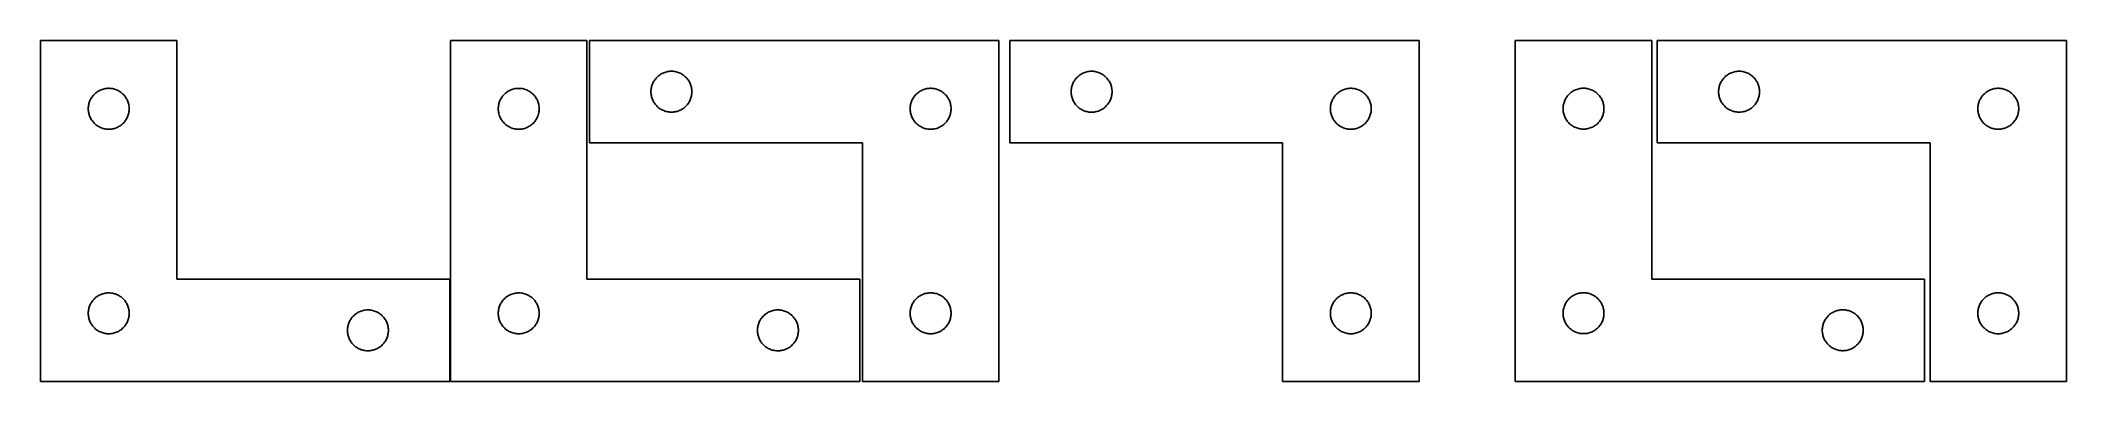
# Model space of a CAD drawing. Header units: millimetres. Extents: x 7 to 1492, y 7 to 257.
import ezdxf

# ---------------------------------------------------------------- set-up
doc = ezdxf.new("R2010")
doc.units = ezdxf.units.MM
doc.layers.add('CUT', color=7, linetype='CONTINUOUS', true_color=0x000000)

msp = doc.modelspace()

# ---------------------------------------------------------------- linework, layer by layer
at = {"layer": 'CUT'}
for p, q in [((107.459533, 256.552796), (7.459533, 256.552796)), ((7.459533, 256.552796), (7.459533, 6.552796)), ((107.459533, 81.552796), (107.459533, 256.552796)), ((407.970885, 256.548646), (307.970885, 256.548646)), ((307.970885, 256.548646), (307.970885, 6.548646)), ((407.970885, 81.548646), (407.970885, 256.548646)), ((709.911188, 256.565253), (409.911188, 256.565253)), ((409.911188, 256.565253), (409.911188, 181.565253)), ((709.911188, 6.565253), (709.911188, 256.565253)), ((1017.908807, 256.561103), (717.908807, 256.561103)), ((717.908807, 256.561103), (717.908807, 181.561103)), ((1017.908807, 6.561103), (1017.908807, 256.561103)), ((1188.485381, 256.625062), (1088.485381, 256.625062)), ((1088.485381, 256.625062), (1088.485381, 6.625062)), ((1188.485381, 81.625062), (1188.485381, 256.625062)), ((1492.487627, 256.578437), (1192.487627, 256.578437)), ((1192.487627, 256.578437), (1192.487627, 181.578437)), ((1492.487627, 6.578437), (1492.487627, 256.578437)), ((455.228353, 222.133534), (455.405772, 222.88532)), ((455.405772, 222.88532), (455.621657, 223.626976)), ((455.621657, 223.626976), (455.875436, 224.356535)), ((455.875436, 224.356535), (456.166434, 225.072062)), ((456.166434, 225.072062), (456.493882, 225.77166)), ((456.493882, 225.77166), (456.856909, 226.453474)), ((456.856909, 226.453474), (457.254554, 227.115696)), ((457.254554, 227.115696), (457.685763, 227.75657)), ((457.685763, 227.75657), (458.149391, 228.374395)), ((458.149391, 228.374395), (458.644209, 228.967535)), ((458.644209, 228.967535), (459.168905, 229.534416)), ((459.168905, 229.534416), (459.722088, 230.073534)), ((459.722088, 230.073534), (460.30229, 230.58346)), ((460.30229, 230.58346), (460.907974, 231.062842)), ((460.907974, 231.062842), (461.537532, 231.510408)), ((461.537532, 231.510408), (462.189296, 231.924973)), ((462.189296, 231.924973), (462.861537, 232.305435)), ((462.861537, 232.305435), (463.552472, 232.650787)), ((463.552472, 232.650787), (464.260269, 232.960113)), ((464.260269, 232.960113), (464.983052, 233.232592)), ((464.983052, 233.232592), (465.718903, 233.467501)), ((465.718903, 233.467501), (466.465872, 233.664219)), ((466.465872, 233.664219), (467.221976, 233.822222)), ((467.221976, 233.822222), (467.985213, 233.941093)), ((467.985213, 233.941093), (468.753556, 234.020516)), ((468.753556, 234.020516), (469.524969, 234.06028)), ((469.524969, 234.06028), (470.297407, 234.06028)), ((470.297407, 234.06028), (471.06882, 234.020516)), ((471.06882, 234.020516), (471.837163, 233.941093)), ((471.837163, 233.941093), (472.600399, 233.822222)), ((472.600399, 233.822222), (473.356504, 233.664219)), ((473.356504, 233.664219), (474.103472, 233.467501)), ((474.103472, 233.467501), (474.839324, 233.232592)), ((474.839324, 233.232592), (475.562106, 232.960113)), ((475.562106, 232.960113), (476.269904, 232.650787)), ((476.269904, 232.650787), (476.960839, 232.305435)), ((476.960839, 232.305435), (477.63308, 231.924973)), ((477.63308, 231.924973), (478.284844, 231.510408)), ((478.284844, 231.510408), (478.914402, 231.062842)), ((478.914402, 231.062842), (479.520086, 230.58346)), ((479.520086, 230.58346), (480.100288, 230.073534)), ((480.100288, 230.073534), (480.653471, 229.534416)), ((480.653471, 229.534416), (481.178167, 228.967535)), ((481.178167, 228.967535), (481.672985, 228.374395)), ((481.672985, 228.374395), (482.136613, 227.75657)), ((482.136613, 227.75657), (482.567821, 227.115696)), ((482.567821, 227.115696), (482.965466, 226.453474)), ((482.965466, 226.453474), (483.328494, 225.77166)), ((483.328494, 225.77166), (483.655941, 225.072062)), ((483.655941, 225.072062), (483.94694, 224.356535)), ((483.94694, 224.356535), (484.200719, 223.626976)), ((484.200719, 223.626976), (484.416604, 222.88532)), ((484.416604, 222.88532), (484.594023, 222.133534)), ((763.225972, 222.129384), (763.403392, 222.88117)), ((763.403392, 222.88117), (763.619277, 223.622825)), ((763.619277, 223.622825), (763.873055, 224.352384)), ((763.873055, 224.352384), (764.164054, 225.067911)), ((764.164054, 225.067911), (764.491501, 225.76751)), ((764.491501, 225.76751), (764.854529, 226.449324)), ((764.854529, 226.449324), (765.252174, 227.111546)), ((765.252174, 227.111546), (765.683382, 227.752419)), ((765.683382, 227.752419), (766.14701, 228.370245)), ((766.14701, 228.370245), (766.641828, 228.963385)), ((766.641828, 228.963385), (767.166525, 229.530265)), ((767.166525, 229.530265), (767.719707, 230.069383)), ((767.719707, 230.069383), (768.29991, 230.57931)), ((768.29991, 230.57931), (768.905593, 231.058691)), ((768.905593, 231.058691), (769.535152, 231.506258)), ((769.535152, 231.506258), (770.186915, 231.920822)), ((770.186915, 231.920822), (770.859156, 232.301285)), ((770.859156, 232.301285), (771.550092, 232.646637)), ((771.550092, 232.646637), (772.257889, 232.955962)), ((772.257889, 232.955962), (772.980672, 233.228441)), ((772.980672, 233.228441), (773.716523, 233.463351)), ((773.716523, 233.463351), (774.463491, 233.660068)), ((774.463491, 233.660068), (775.219596, 233.818072)), ((775.219596, 233.818072), (775.982832, 233.936943)), ((775.982832, 233.936943), (776.751176, 234.016366)), ((776.751176, 234.016366), (777.522589, 234.05613)), ((777.522589, 234.05613), (778.295026, 234.05613)), ((778.295026, 234.05613), (779.066439, 234.016366)), ((779.066439, 234.016366), (779.834783, 233.936943)), ((779.834783, 233.936943), (780.598019, 233.818072)), ((780.598019, 233.818072), (781.354124, 233.660068)), ((781.354124, 233.660068), (782.101092, 233.463351)), ((782.101092, 233.463351), (782.836943, 233.228441)), ((782.836943, 233.228441), (783.559726, 232.955962)), ((783.559726, 232.955962), (784.267523, 232.646637)), ((784.267523, 232.646637), (784.958459, 232.301285)), ((784.958459, 232.301285), (785.630699, 231.920822)), ((785.630699, 231.920822), (786.282463, 231.506258)), ((786.282463, 231.506258), (786.912022, 231.058691)), ((786.912022, 231.058691), (787.517705, 230.57931)), ((787.517705, 230.57931), (788.097908, 230.069383)), ((788.097908, 230.069383), (788.65109, 229.530265)), ((788.65109, 229.530265), (789.175786, 228.963385)), ((789.175786, 228.963385), (789.670605, 228.370245)), ((789.670605, 228.370245), (790.134233, 227.752419)), ((790.134233, 227.752419), (790.565441, 227.111546)), ((790.565441, 227.111546), (790.963086, 226.449324)), ((790.963086, 226.449324), (791.326114, 225.76751)), ((791.326114, 225.76751), (791.653561, 225.067911)), ((791.653561, 225.067911), (791.94456, 224.352384)), ((791.94456, 224.352384), (792.198338, 223.622825)), ((792.198338, 223.622825), (792.414223, 222.88117)), ((792.414223, 222.88117), (792.591643, 222.129384)), ((1237.804791, 222.146718), (1237.982211, 222.898504)), ((1237.982211, 222.898504), (1238.198096, 223.640159)), ((1238.198096, 223.640159), (1238.451874, 224.369718)), ((1238.451874, 224.369718), (1238.742873, 225.085245)), ((1238.742873, 225.085245), (1239.070321, 225.784844)), ((1239.070321, 225.784844), (1239.433348, 226.466658)), ((1239.433348, 226.466658), (1239.830993, 227.12888)), ((1239.830993, 227.12888), (1240.262202, 227.769753)), ((1240.262202, 227.769753), (1240.72583, 228.387579)), ((1240.72583, 228.387579), (1241.220648, 228.980719)), ((1241.220648, 228.980719), (1241.745344, 229.547599)), ((1241.745344, 229.547599), (1242.298527, 230.086717)), ((1242.298527, 230.086717), (1242.878729, 230.596643)), ((1242.878729, 230.596643), (1243.484413, 231.076025)), ((1243.484413, 231.076025), (1244.113971, 231.523592)), ((1244.113971, 231.523592), (1244.765735, 231.938156)), ((1244.765735, 231.938156), (1245.437976, 232.318619)), ((1245.437976, 232.318619), (1246.128911, 232.663971)), ((1246.128911, 232.663971), (1246.836708, 232.973296)), ((1246.836708, 232.973296), (1247.559491, 233.245775)), ((1247.559491, 233.245775), (1248.295342, 233.480685)), ((1248.295342, 233.480685), (1249.042311, 233.677402)), ((1249.042311, 233.677402), (1249.798415, 233.835406)), ((1249.798415, 233.835406), (1250.561651, 233.954277)), ((1250.561651, 233.954277), (1251.329995, 234.0337)), ((1251.329995, 234.0337), (1252.101408, 234.073464)), ((1252.101408, 234.073464), (1252.873845, 234.073464)), ((1252.873845, 234.073464), (1253.645259, 234.0337)), ((1253.645259, 234.0337), (1254.413602, 233.954277)), ((1254.413602, 233.954277), (1255.176838, 233.835406)), ((1255.176838, 233.835406), (1255.932943, 233.677402)), ((1255.932943, 233.677402), (1256.679911, 233.480685)), ((1256.679911, 233.480685), (1257.415762, 233.245775)), ((1257.415762, 233.245775), (1258.138545, 232.973296)), ((1258.138545, 232.973296), (1258.846343, 232.663971)), ((1258.846343, 232.663971), (1259.537278, 232.318619)), ((1259.537278, 232.318619), (1260.209519, 231.938156)), ((1260.209519, 231.938156), (1260.861283, 231.523592)), ((1260.861283, 231.523592), (1261.490841, 231.076025)), ((1261.490841, 231.076025), (1262.096524, 230.596643)), ((1262.096524, 230.596643), (1262.676727, 230.086717)), ((1262.676727, 230.086717), (1263.22991, 229.547599)), ((1263.22991, 229.547599), (1263.754606, 228.980719)), ((1263.754606, 228.980719), (1264.249424, 228.387579)), ((1264.249424, 228.387579), (1264.713052, 227.769753)), ((1264.713052, 227.769753), (1265.14426, 227.12888)), ((1265.14426, 227.12888), (1265.541905, 226.466658)), ((1265.541905, 226.466658), (1265.904933, 225.784844)), ((1265.904933, 225.784844), (1266.23238, 225.085245)), ((1266.23238, 225.085245), (1266.523379, 224.369718)), ((1266.523379, 224.369718), (1266.777157, 223.640159)), ((1266.777157, 223.640159), (1266.993043, 222.898504)), ((1266.993043, 222.898504), (1267.170462, 222.146718)), ((42.479421, 207.324977), (42.539035, 208.095111)), ((42.539035, 208.095111), (42.638214, 208.861155)), ((42.638214, 208.861155), (42.776698, 209.621077)), ((42.776698, 209.621077), (42.954117, 210.372863)), ((42.954117, 210.372863), (43.170002, 211.114519)), ((43.170002, 211.114519), (43.423781, 211.844077)), ((43.423781, 211.844077), (43.714779, 212.559605)), ((43.714779, 212.559605), (44.042227, 213.259203)), ((44.042227, 213.259203), (44.405254, 213.941017)), ((44.405254, 213.941017), (44.802899, 214.603239)), ((44.802899, 214.603239), (45.234108, 215.244113)), ((45.234108, 215.244113), (45.697736, 215.861938)), ((45.697736, 215.861938), (46.192554, 216.455078)), ((46.192554, 216.455078), (46.71725, 217.021958)), ((46.71725, 217.021958), (47.270433, 217.561077)), ((47.270433, 217.561077), (47.850635, 218.071003)), ((47.850635, 218.071003), (48.456319, 218.550385)), ((48.456319, 218.550385), (49.085877, 218.997951)), ((49.085877, 218.997951), (49.737641, 219.412516)), ((49.737641, 219.412516), (50.409882, 219.792978)), ((50.409882, 219.792978), (51.100817, 220.13833)), ((51.100817, 220.13833), (51.808614, 220.447656)), ((51.808614, 220.447656), (52.531397, 220.720135)), ((52.531397, 220.720135), (53.267248, 220.955044)), ((53.267248, 220.955044), (54.014217, 221.151762)), ((54.014217, 221.151762), (54.770321, 221.309765)), ((54.770321, 221.309765), (55.533557, 221.428636)), ((55.533557, 221.428636), (56.301901, 221.508059)), ((56.301901, 221.508059), (57.073314, 221.547823)), ((57.073314, 221.547823), (57.845752, 221.547823)), ((57.845752, 221.547823), (58.617165, 221.508059)), ((58.617165, 221.508059), (59.385508, 221.428636)), ((59.385508, 221.428636), (60.148744, 221.309765)), ((60.148744, 221.309765), (60.904849, 221.151762)), ((60.904849, 221.151762), (61.651817, 220.955044)), ((61.651817, 220.955044), (62.387669, 220.720135)), ((62.387669, 220.720135), (63.110451, 220.447656)), ((63.110451, 220.447656), (63.818249, 220.13833)), ((63.818249, 220.13833), (64.509184, 219.792978)), ((64.509184, 219.792978), (65.181425, 219.412516)), ((65.181425, 219.412516), (65.833189, 218.997951)), ((65.833189, 218.997951), (66.462747, 218.550385)), ((66.462747, 218.550385), (67.06843, 218.071003)), ((67.06843, 218.071003), (67.648633, 217.561077)), ((67.648633, 217.561077), (68.201816, 217.021958)), ((68.201816, 217.021958), (68.726512, 216.455078)), ((68.726512, 216.455078), (69.22133, 215.861938)), ((69.22133, 215.861938), (69.684958, 215.244113)), ((69.684958, 215.244113), (70.116166, 214.603239)), ((70.116166, 214.603239), (70.513811, 213.941017)), ((70.513811, 213.941017), (70.876839, 213.259203)), ((70.876839, 213.259203), (71.204286, 212.559605)), ((71.204286, 212.559605), (71.495285, 211.844077)), ((71.495285, 211.844077), (71.749064, 211.114519)), ((71.749064, 211.114519), (71.964949, 210.372863)), ((71.964949, 210.372863), (72.142368, 209.621077)), ((72.142368, 209.621077), (72.280851, 208.861155)), ((72.280851, 208.861155), (72.380031, 208.095111)), ((72.380031, 208.095111), (72.439644, 207.324977)), ((342.990774, 207.320827), (343.050387, 208.090961)), ((343.050387, 208.090961), (343.149567, 208.857004)), ((343.149567, 208.857004), (343.28805, 209.616927)), ((343.28805, 209.616927), (343.465469, 210.368713)), ((343.465469, 210.368713), (343.681355, 211.110368)), ((343.681355, 211.110368), (343.935133, 211.839927)), ((343.935133, 211.839927), (344.226132, 212.555454)), ((344.226132, 212.555454), (344.553579, 213.255053)), ((344.553579, 213.255053), (344.916607, 213.936867)), ((344.916607, 213.936867), (345.314252, 214.599089)), ((345.314252, 214.599089), (345.74546, 215.239962)), ((345.74546, 215.239962), (346.209088, 215.857788)), ((346.209088, 215.857788), (346.703906, 216.450928)), ((346.703906, 216.450928), (347.228603, 217.017808)), ((347.228603, 217.017808), (347.781785, 217.556926)), ((347.781785, 217.556926), (348.361988, 218.066852)), ((348.361988, 218.066852), (348.967671, 218.546234)), ((348.967671, 218.546234), (349.59723, 218.993801)), ((349.59723, 218.993801), (350.248993, 219.408365)), ((350.248993, 219.408365), (350.921234, 219.788828)), ((350.921234, 219.788828), (351.612169, 220.13418)), ((351.612169, 220.13418), (352.319967, 220.443505)), ((352.319967, 220.443505), (353.04275, 220.715984)), ((353.04275, 220.715984), (353.778601, 220.950894)), ((353.778601, 220.950894), (354.525569, 221.147611)), ((354.525569, 221.147611), (355.281674, 221.305615)), ((355.281674, 221.305615), (356.04491, 221.424486)), ((356.04491, 221.424486), (356.813253, 221.503909)), ((356.813253, 221.503909), (357.584667, 221.543673)), ((357.584667, 221.543673), (358.357104, 221.543673)), ((358.357104, 221.543673), (359.128517, 221.503909)), ((359.128517, 221.503909), (359.896861, 221.424486)), ((359.896861, 221.424486), (360.660097, 221.305615)), ((360.660097, 221.305615), (361.416201, 221.147611)), ((361.416201, 221.147611), (362.16317, 220.950894)), ((362.16317, 220.950894), (362.899021, 220.715984)), ((362.899021, 220.715984), (363.621804, 220.443505)), ((363.621804, 220.443505), (364.329601, 220.13418)), ((364.329601, 220.13418), (365.020536, 219.788828)), ((365.020536, 219.788828), (365.692777, 219.408365)), ((365.692777, 219.408365), (366.344541, 218.993801)), ((366.344541, 218.993801), (366.9741, 218.546234)), ((366.9741, 218.546234), (367.579783, 218.066852)), ((367.579783, 218.066852), (368.159985, 217.556926)), ((368.159985, 217.556926), (368.713168, 217.017808)), ((368.713168, 217.017808), (369.237864, 216.450928)), ((369.237864, 216.450928), (369.732682, 215.857788)), ((369.732682, 215.857788), (370.19631, 215.239962)), ((370.19631, 215.239962), (370.627519, 214.599089)), ((370.627519, 214.599089), (371.025164, 213.936867)), ((371.025164, 213.936867), (371.388192, 213.255053)), ((371.388192, 213.255053), (371.715639, 212.555454)), ((371.715639, 212.555454), (372.006638, 211.839927)), ((372.006638, 211.839927), (372.260416, 211.110368)), ((372.260416, 211.110368), (372.476301, 210.368713)), ((372.476301, 210.368713), (372.653721, 209.616927)), ((372.653721, 209.616927), (372.792204, 208.857004)), ((372.792204, 208.857004), (372.891383, 208.090961)), ((372.891383, 208.090961), (372.950997, 207.320827)), ((454.911188, 219.065253), (454.931076, 219.837435)), ((454.931076, 218.293072), (454.911188, 219.065253)), ((454.931076, 219.837435), (454.99069, 220.607568)), ((454.99069, 217.522938), (454.931076, 218.293072)), ((454.99069, 220.607568), (455.089869, 221.373612)), ((455.089869, 216.756895), (454.99069, 217.522938)), ((455.089869, 221.373612), (455.228353, 222.133534)), ((455.228353, 215.996972), (455.089869, 216.756895)), ((455.405772, 215.245186), (455.228353, 215.996972)), ((455.621657, 214.503531), (455.405772, 215.245186)), ((455.875436, 213.773972), (455.621657, 214.503531)), ((456.166434, 213.058445), (455.875436, 213.773972)), ((456.493882, 212.358846), (456.166434, 213.058445)), ((456.856909, 211.677032), (456.493882, 212.358846)), ((457.254554, 211.01481), (456.856909, 211.677032)), ((457.685763, 210.373937), (457.254554, 211.01481)), ((458.149391, 209.756111), (457.685763, 210.373937)), ((458.644209, 209.162971), (458.149391, 209.756111)), ((459.168905, 208.596091), (458.644209, 209.162971)), ((459.722088, 208.056973), (459.168905, 208.596091)), ((460.30229, 207.547047), (459.722088, 208.056973)), ((480.100288, 208.056973), (479.520086, 207.547047)), ((480.653471, 208.596091), (480.100288, 208.056973)), ((481.178167, 209.162971), (480.653471, 208.596091)), ((481.672985, 209.756111), (481.178167, 209.162971)), ((482.136613, 210.373937), (481.672985, 209.756111)), ((482.567821, 211.01481), (482.136613, 210.373937)), ((482.965466, 211.677032), (482.567821, 211.01481)), ((483.328494, 212.358846), (482.965466, 211.677032)), ((483.655941, 213.058445), (483.328494, 212.358846)), ((483.94694, 213.773972), (483.655941, 213.058445)), ((484.200719, 214.503531), (483.94694, 213.773972)), ((484.416604, 215.245186), (484.200719, 214.503531)), ((484.594023, 215.996972), (484.416604, 215.245186)), ((484.594023, 222.133534), (484.732506, 221.373612)), ((484.732506, 216.756895), (484.594023, 215.996972)), ((484.732506, 221.373612), (484.831686, 220.607568)), ((484.831686, 217.522938), (484.732506, 216.756895)), ((484.831686, 220.607568), (484.891299, 219.837435)), ((484.891299, 218.293072), (484.831686, 217.522938)), ((484.891299, 219.837435), (484.911188, 219.065253)), ((484.911188, 219.065253), (484.891299, 218.293072)), ((644.931076, 207.337435), (644.99069, 208.107568)), ((644.99069, 208.107568), (645.089869, 208.873612)), ((645.089869, 208.873612), (645.228353, 209.633534)), ((645.228353, 209.633534), (645.405772, 210.38532)), ((645.405772, 210.38532), (645.621657, 211.126976)), ((645.621657, 211.126976), (645.875436, 211.856535)), ((645.875436, 211.856535), (646.166434, 212.572062)), ((646.166434, 212.572062), (646.493882, 213.27166)), ((646.493882, 213.27166), (646.856909, 213.953474)), ((646.856909, 213.953474), (647.254554, 214.615696)), ((647.254554, 214.615696), (647.685763, 215.25657)), ((647.685763, 215.25657), (648.149391, 215.874395)), ((648.149391, 215.874395), (648.644209, 216.467535)), ((648.644209, 216.467535), (649.168905, 217.034416)), ((649.168905, 217.034416), (649.722088, 217.573534)), ((649.722088, 217.573534), (650.30229, 218.08346)), ((650.30229, 218.08346), (650.907974, 218.562842)), ((650.907974, 218.562842), (651.537532, 219.010408)), ((651.537532, 219.010408), (652.189296, 219.424973)), ((652.189296, 219.424973), (652.861537, 219.805435)), ((652.861537, 219.805435), (653.552472, 220.150787)), ((653.552472, 220.150787), (654.260269, 220.460113)), ((654.260269, 220.460113), (654.983052, 220.732592)), ((654.983052, 220.732592), (655.718903, 220.967501)), ((655.718903, 220.967501), (656.465872, 221.164219)), ((656.465872, 221.164219), (657.221976, 221.322222)), ((657.221976, 221.322222), (657.985213, 221.441093)), ((657.985213, 221.441093), (658.753556, 221.520516)), ((658.753556, 221.520516), (659.524969, 221.56028)), ((659.524969, 221.56028), (660.297407, 221.56028)), ((660.297407, 221.56028), (661.06882, 221.520516)), ((661.06882, 221.520516), (661.837163, 221.441093)), ((661.837163, 221.441093), (662.600399, 221.322222)), ((662.600399, 221.322222), (663.356504, 221.164219)), ((663.356504, 221.164219), (664.103472, 220.967501)), ((664.103472, 220.967501), (664.839324, 220.732592)), ((664.839324, 220.732592), (665.562106, 220.460113)), ((665.562106, 220.460113), (666.269904, 220.150787)), ((666.269904, 220.150787), (666.960839, 219.805435)), ((666.960839, 219.805435), (667.63308, 219.424973)), ((667.63308, 219.424973), (668.284844, 219.010408)), ((668.284844, 219.010408), (668.914402, 218.562842)), ((668.914402, 218.562842), (669.520086, 218.08346)), ((669.520086, 218.08346), (670.100288, 217.573534)), ((670.100288, 217.573534), (670.653471, 217.034416)), ((670.653471, 217.034416), (671.178167, 216.467535)), ((671.178167, 216.467535), (671.672985, 215.874395)), ((671.672985, 215.874395), (672.136613, 215.25657)), ((672.136613, 215.25657), (672.567821, 214.615696)), ((672.567821, 214.615696), (672.965466, 213.953474)), ((672.965466, 213.953474), (673.328494, 213.27166)), ((673.328494, 213.27166), (673.655941, 212.572062)), ((673.655941, 212.572062), (673.94694, 211.856535)), ((673.94694, 211.856535), (674.200719, 211.126976)), ((674.200719, 211.126976), (674.416604, 210.38532)), ((674.416604, 210.38532), (674.594023, 209.633534)), ((674.594023, 209.633534), (674.732506, 208.873612)), ((674.732506, 208.873612), (674.831686, 208.107568)), ((674.831686, 208.107568), (674.891299, 207.337435)), ((762.908807, 219.061103), (762.928696, 219.833284)), ((762.928696, 218.288922), (762.908807, 219.061103)), ((762.928696, 219.833284), (762.988309, 220.603418)), ((762.988309, 217.518788), (762.928696, 218.288922)), ((762.988309, 220.603418), (763.087489, 221.369461)), ((763.087489, 216.752744), (762.988309, 217.518788)), ((763.087489, 221.369461), (763.225972, 222.129384)), ((763.225972, 215.992822), (763.087489, 216.752744)), ((763.403392, 215.241036), (763.225972, 215.992822)), ((763.619277, 214.49938), (763.403392, 215.241036)), ((763.873055, 213.769822), (763.619277, 214.49938)), ((764.164054, 213.054294), (763.873055, 213.769822)), ((764.491501, 212.354696), (764.164054, 213.054294)), ((764.854529, 211.672882), (764.491501, 212.354696)), ((765.252174, 211.01066), (764.854529, 211.672882)), ((765.683382, 210.369786), (765.252174, 211.01066)), ((766.14701, 209.751961), (765.683382, 210.369786)), ((766.641828, 209.158821), (766.14701, 209.751961)), ((767.166525, 208.591941), (766.641828, 209.158821)), ((767.719707, 208.052822), (767.166525, 208.591941)), ((768.29991, 207.542896), (767.719707, 208.052822)), ((788.097908, 208.052822), (787.517705, 207.542896)), ((788.65109, 208.591941), (788.097908, 208.052822)), ((789.175786, 209.158821), (788.65109, 208.591941)), ((789.670605, 209.751961), (789.175786, 209.158821)), ((790.134233, 210.369786), (789.670605, 209.751961)), ((790.565441, 211.01066), (790.134233, 210.369786)), ((790.963086, 211.672882), (790.565441, 211.01066)), ((791.326114, 212.354696), (790.963086, 211.672882)), ((791.653561, 213.054294), (791.326114, 212.354696)), ((791.94456, 213.769822), (791.653561, 213.054294)), ((792.198338, 214.49938), (791.94456, 213.769822)), ((792.414223, 215.241036), (792.198338, 214.49938)), ((792.591643, 215.992822), (792.414223, 215.241036)), ((792.591643, 222.129384), (792.730126, 221.369461)), ((792.730126, 216.752744), (792.591643, 215.992822)), ((792.730126, 221.369461), (792.829306, 220.603418)), ((792.829306, 217.518788), (792.730126, 216.752744)), ((792.829306, 220.603418), (792.888919, 219.833284)), ((792.888919, 218.288922), (792.829306, 217.518788)), ((792.888919, 219.833284), (792.908807, 219.061103)), ((792.908807, 219.061103), (792.888919, 218.288922)), ((952.928696, 207.333284), (952.988309, 208.103418)), ((952.988309, 208.103418), (953.087489, 208.869461)), ((953.087489, 208.869461), (953.225972, 209.629384)), ((953.225972, 209.629384), (953.403392, 210.38117)), ((953.403392, 210.38117), (953.619277, 211.122825)), ((953.619277, 211.122825), (953.873055, 211.852384)), ((953.873055, 211.852384), (954.164054, 212.567911)), ((954.164054, 212.567911), (954.491501, 213.26751)), ((954.491501, 213.26751), (954.854529, 213.949324)), ((954.854529, 213.949324), (955.252174, 214.611546)), ((955.252174, 214.611546), (955.683382, 215.252419)), ((955.683382, 215.252419), (956.14701, 215.870245)), ((956.14701, 215.870245), (956.641828, 216.463385)), ((956.641828, 216.463385), (957.166525, 217.030265)), ((957.166525, 217.030265), (957.719707, 217.569383)), ((957.719707, 217.569383), (958.29991, 218.07931)), ((958.29991, 218.07931), (958.905593, 218.558691)), ((958.905593, 218.558691), (959.535152, 219.006258)), ((959.535152, 219.006258), (960.186915, 219.420822)), ((960.186915, 219.420822), (960.859156, 219.801285)), ((960.859156, 219.801285), (961.550092, 220.146637)), ((961.550092, 220.146637), (962.257889, 220.455962)), ((962.257889, 220.455962), (962.980672, 220.728441)), ((962.980672, 220.728441), (963.716523, 220.963351)), ((963.716523, 220.963351), (964.463491, 221.160068)), ((964.463491, 221.160068), (965.219596, 221.318072)), ((965.219596, 221.318072), (965.982832, 221.436943)), ((965.982832, 221.436943), (966.751176, 221.516366)), ((966.751176, 221.516366), (967.522589, 221.55613)), ((967.522589, 221.55613), (968.295026, 221.55613)), ((968.295026, 221.55613), (969.066439, 221.516366)), ((969.066439, 221.516366), (969.834783, 221.436943)), ((969.834783, 221.436943), (970.598019, 221.318072)), ((970.598019, 221.318072), (971.354124, 221.160068)), ((971.354124, 221.160068), (972.101092, 220.963351)), ((972.101092, 220.963351), (972.836943, 220.728441)), ((972.836943, 220.728441), (973.559726, 220.455962)), ((973.559726, 220.455962), (974.267523, 220.146637)), ((974.267523, 220.146637), (974.958459, 219.801285)), ((974.958459, 219.801285), (975.630699, 219.420822)), ((975.630699, 219.420822), (976.282463, 219.006258)), ((976.282463, 219.006258), (976.912022, 218.558691)), ((976.912022, 218.558691), (977.517705, 218.07931)), ((977.517705, 218.07931), (978.097908, 217.569383)), ((978.097908, 217.569383), (978.65109, 217.030265)), ((978.65109, 217.030265), (979.175786, 216.463385)), ((979.175786, 216.463385), (979.670605, 215.870245)), ((979.670605, 215.870245), (980.134233, 215.252419)), ((980.134233, 215.252419), (980.565441, 214.611546)), ((980.565441, 214.611546), (980.963086, 213.949324)), ((980.963086, 213.949324), (981.326114, 213.26751)), ((981.326114, 213.26751), (981.653561, 212.567911)), ((981.653561, 212.567911), (981.94456, 211.852384)), ((981.94456, 211.852384), (982.198338, 211.122825)), ((982.198338, 211.122825), (982.414223, 210.38117)), ((982.414223, 210.38117), (982.591643, 209.629384)), ((982.591643, 209.629384), (982.730126, 208.869461)), ((982.730126, 208.869461), (982.829306, 208.103418)), ((982.829306, 208.103418), (982.888919, 207.333284)), ((1123.50527, 207.397243), (1123.564883, 208.167377)), ((1123.564883, 208.167377), (1123.664063, 208.93342)), ((1123.664063, 208.93342), (1123.802546, 209.693343)), ((1123.802546, 209.693343), (1123.979965, 210.445129)), ((1123.979965, 210.445129), (1124.19585, 211.186784)), ((1124.19585, 211.186784), (1124.449629, 211.916343)), ((1124.449629, 211.916343), (1124.740628, 212.63187)), ((1124.740628, 212.63187), (1125.068075, 213.331469)), ((1125.068075, 213.331469), (1125.431103, 214.013283)), ((1125.431103, 214.013283), (1125.828748, 214.675505)), ((1125.828748, 214.675505), (1126.259956, 215.316378)), ((1126.259956, 215.316378), (1126.723584, 215.934204)), ((1126.723584, 215.934204), (1127.218402, 216.527344)), ((1127.218402, 216.527344), (1127.743098, 217.094224)), ((1127.743098, 217.094224), (1128.296281, 217.633342)), ((1128.296281, 217.633342), (1128.876484, 218.143268)), ((1128.876484, 218.143268), (1129.482167, 218.62265)), ((1129.482167, 218.62265), (1130.111725, 219.070217)), ((1130.111725, 219.070217), (1130.763489, 219.484781)), ((1130.763489, 219.484781), (1131.43573, 219.865244)), ((1131.43573, 219.865244), (1132.126665, 220.210596)), ((1132.126665, 220.210596), (1132.834463, 220.519921)), ((1132.834463, 220.519921), (1133.557245, 220.7924)), ((1133.557245, 220.7924), (1134.293097, 221.02731)), ((1134.293097, 221.02731), (1135.040065, 221.224027)), ((1135.040065, 221.224027), (1135.79617, 221.382031)), ((1135.79617, 221.382031), (1136.559406, 221.500902)), ((1136.559406, 221.500902), (1137.327749, 221.580325)), ((1137.327749, 221.580325), (1138.099162, 221.620089)), ((1138.099162, 221.620089), (1138.8716, 221.620089)), ((1138.8716, 221.620089), (1139.643013, 221.580325)), ((1139.643013, 221.580325), (1140.411357, 221.500902)), ((1140.411357, 221.500902), (1141.174593, 221.382031)), ((1141.174593, 221.382031), (1141.930697, 221.224027)), ((1141.930697, 221.224027), (1142.677666, 221.02731)), ((1142.677666, 221.02731), (1143.413517, 220.7924)), ((1143.413517, 220.7924), (1144.1363, 220.519921)), ((1144.1363, 220.519921), (1144.844097, 220.210596)), ((1144.844097, 220.210596), (1145.535032, 219.865244)), ((1145.535032, 219.865244), (1146.207273, 219.484781)), ((1146.207273, 219.484781), (1146.859037, 219.070217)), ((1146.859037, 219.070217), (1147.488595, 218.62265)), ((1147.488595, 218.62265), (1148.094279, 218.143268)), ((1148.094279, 218.143268), (1148.674481, 217.633342)), ((1148.674481, 217.633342), (1149.227664, 217.094224)), ((1149.227664, 217.094224), (1149.75236, 216.527344)), ((1149.75236, 216.527344), (1150.247178, 215.934204)), ((1150.247178, 215.934204), (1150.710806, 215.316378)), ((1150.710806, 215.316378), (1151.142015, 214.675505)), ((1151.142015, 214.675505), (1151.53966, 214.013283)), ((1151.53966, 214.013283), (1151.902687, 213.331469)), ((1151.902687, 213.331469), (1152.230135, 212.63187)), ((1152.230135, 212.63187), (1152.521133, 211.916343)), ((1152.521133, 211.916343), (1152.774912, 211.186784)), ((1152.774912, 211.186784), (1152.990797, 210.445129)), ((1152.990797, 210.445129), (1153.168216, 209.693343)), ((1153.168216, 209.693343), (1153.3067, 208.93342)), ((1153.3067, 208.93342), (1153.405879, 208.167377)), ((1153.405879, 208.167377), (1153.465493, 207.397243)), ((1237.487627, 219.078437), (1237.507515, 219.850618)), ((1237.507515, 218.306255), (1237.487627, 219.078437)), ((1237.507515, 219.850618), (1237.567129, 220.620752)), ((1237.567129, 217.536122), (1237.507515, 218.306255)), ((1237.567129, 220.620752), (1237.666308, 221.386795)), ((1237.666308, 216.770078), (1237.567129, 217.536122)), ((1237.666308, 221.386795), (1237.804791, 222.146718)), ((1237.804791, 216.010156), (1237.666308, 216.770078)), ((1237.982211, 215.25837), (1237.804791, 216.010156)), ((1238.198096, 214.516714), (1237.982211, 215.25837)), ((1238.451874, 213.787156), (1238.198096, 214.516714)), ((1238.742873, 213.071628), (1238.451874, 213.787156)), ((1239.070321, 212.37203), (1238.742873, 213.071628)), ((1239.433348, 211.690216), (1239.070321, 212.37203)), ((1239.830993, 211.027994), (1239.433348, 211.690216)), ((1240.262202, 210.38712), (1239.830993, 211.027994)), ((1240.72583, 209.769295), (1240.262202, 210.38712)), ((1241.220648, 209.176155), (1240.72583, 209.769295)), ((1241.745344, 208.609274), (1241.220648, 209.176155)), ((1242.298527, 208.070156), (1241.745344, 208.609274)), ((1242.878729, 207.56023), (1242.298527, 208.070156)), ((1262.676727, 208.070156), (1262.096524, 207.56023)), ((1263.22991, 208.609274), (1262.676727, 208.070156)), ((1263.754606, 209.176155), (1263.22991, 208.609274)), ((1264.249424, 209.769295), (1263.754606, 209.176155)), ((1264.713052, 210.38712), (1264.249424, 209.769295)), ((1265.14426, 211.027994), (1264.713052, 210.38712)), ((1265.541905, 211.690216), (1265.14426, 211.027994)), ((1265.904933, 212.37203), (1265.541905, 211.690216)), ((1266.23238, 213.071628), (1265.904933, 212.37203)), ((1266.523379, 213.787156), (1266.23238, 213.071628)), ((1266.777157, 214.516714), (1266.523379, 213.787156)), ((1266.993043, 215.25837), (1266.777157, 214.516714)), ((1267.170462, 216.010156), (1266.993043, 215.25837)), ((1267.170462, 222.146718), (1267.308945, 221.386795)), ((1267.308945, 216.770078), (1267.170462, 216.010156)), ((1267.308945, 221.386795), (1267.408125, 220.620752)), ((1267.408125, 217.536122), (1267.308945, 216.770078)), ((1267.408125, 220.620752), (1267.467738, 219.850618)), ((1267.467738, 218.306255), (1267.408125, 217.536122)), ((1267.467738, 219.850618), (1267.487627, 219.078437)), ((1267.487627, 219.078437), (1267.467738, 218.306255)), ((1427.507515, 207.350618), (1427.567129, 208.120752)), ((1427.567129, 208.120752), (1427.666308, 208.886795)), ((1427.666308, 208.886795), (1427.804791, 209.646718)), ((1427.804791, 209.646718), (1427.982211, 210.398504)), ((1427.982211, 210.398504), (1428.198096, 211.140159)), ((1428.198096, 211.140159), (1428.451874, 211.869718)), ((1428.451874, 211.869718), (1428.742873, 212.585245)), ((1428.742873, 212.585245), (1429.070321, 213.284844)), ((1429.070321, 213.284844), (1429.433348, 213.966658)), ((1429.433348, 213.966658), (1429.830993, 214.62888)), ((1429.830993, 214.62888), (1430.262202, 215.269753)), ((1430.262202, 215.269753), (1430.72583, 215.887579)), ((1430.72583, 215.887579), (1431.220648, 216.480719)), ((1431.220648, 216.480719), (1431.745344, 217.047599)), ((1431.745344, 217.047599), (1432.298527, 217.586717)), ((1432.298527, 217.586717), (1432.878729, 218.096643)), ((1432.878729, 218.096643), (1433.484413, 218.576025)), ((1433.484413, 218.576025), (1434.113971, 219.023592)), ((1434.113971, 219.023592), (1434.765735, 219.438156)), ((1434.765735, 219.438156), (1435.437976, 219.818619)), ((1435.437976, 219.818619), (1436.128911, 220.163971)), ((1436.128911, 220.163971), (1436.836708, 220.473296)), ((1436.836708, 220.473296), (1437.559491, 220.745775)), ((1437.559491, 220.745775), (1438.295342, 220.980685)), ((1438.295342, 220.980685), (1439.042311, 221.177402)), ((1439.042311, 221.177402), (1439.798415, 221.335406)), ((1439.798415, 221.335406), (1440.561651, 221.454277)), ((1440.561651, 221.454277), (1441.329995, 221.5337)), ((1441.329995, 221.5337), (1442.101408, 221.573464)), ((1442.101408, 221.573464), (1442.873845, 221.573464)), ((1442.873845, 221.573464), (1443.645259, 221.5337)), ((1443.645259, 221.5337), (1444.413602, 221.454277)), ((1444.413602, 221.454277), (1445.176838, 221.335406)), ((1445.176838, 221.335406), (1445.932943, 221.177402)), ((1445.932943, 221.177402), (1446.679911, 220.980685)), ((1446.679911, 220.980685), (1447.415762, 220.745775)), ((1447.415762, 220.745775), (1448.138545, 220.473296)), ((1448.138545, 220.473296), (1448.846343, 220.163971)), ((1448.846343, 220.163971), (1449.537278, 219.818619)), ((1449.537278, 219.818619), (1450.209519, 219.438156)), ((1450.209519, 219.438156), (1450.861283, 219.023592)), ((1450.861283, 219.023592), (1451.490841, 218.576025)), ((1451.490841, 218.576025), (1452.096524, 218.096643)), ((1452.096524, 218.096643), (1452.676727, 217.586717)), ((1452.676727, 217.586717), (1453.22991, 217.047599)), ((1453.22991, 217.047599), (1453.754606, 216.480719)), ((1453.754606, 216.480719), (1454.249424, 215.887579)), ((1454.249424, 215.887579), (1454.713052, 215.269753)), ((1454.713052, 215.269753), (1455.14426, 214.62888)), ((1455.14426, 214.62888), (1455.541905, 213.966658)), ((1455.541905, 213.966658), (1455.904933, 213.284844)), ((1455.904933, 213.284844), (1456.23238, 212.585245)), ((1456.23238, 212.585245), (1456.523379, 211.869718)), ((1456.523379, 211.869718), (1456.777157, 211.140159)), ((1456.777157, 211.140159), (1456.993043, 210.398504)), ((1456.993043, 210.398504), (1457.170462, 209.646718)), ((1457.170462, 209.646718), (1457.308945, 208.886795)), ((1457.308945, 208.886795), (1457.408125, 208.120752)), ((1457.408125, 208.120752), (1457.467738, 207.350618)), ((42.459533, 206.552796), (42.479421, 207.324977)), ((42.479421, 205.780615), (42.459533, 206.552796)), ((42.539035, 205.010481), (42.479421, 205.780615)), ((42.638214, 204.244437), (42.539035, 205.010481)), ((42.776698, 203.484515), (42.638214, 204.244437)), ((42.954117, 202.732729), (42.776698, 203.484515)), ((43.170002, 201.991074), (42.954117, 202.732729)), ((43.423781, 201.261515), (43.170002, 201.991074)), ((43.714779, 200.545988), (43.423781, 201.261515)), ((44.042227, 199.846389), (43.714779, 200.545988)), ((44.405254, 199.164575), (44.042227, 199.846389)), ((44.802899, 198.502353), (44.405254, 199.164575)), ((45.234108, 197.86148), (44.802899, 198.502353)), ((45.697736, 197.243654), (45.234108, 197.86148)), ((46.192554, 196.650514), (45.697736, 197.243654)), ((46.71725, 196.083634), (46.192554, 196.650514)), ((47.270433, 195.544516), (46.71725, 196.083634)), ((47.850635, 195.034589), (47.270433, 195.544516)), ((48.456319, 194.555207), (47.850635, 195.034589)), ((49.085877, 194.107641), (48.456319, 194.555207)), ((49.737641, 193.693077), (49.085877, 194.107641)), ((50.409882, 193.312614), (49.737641, 193.693077)), ((51.100817, 192.967262), (50.409882, 193.312614)), ((64.509184, 193.312614), (63.818249, 192.967262)), ((65.181425, 193.693077), (64.509184, 193.312614)), ((65.833189, 194.107641), (65.181425, 193.693077)), ((66.462747, 194.555207), (65.833189, 194.107641)), ((67.06843, 195.034589), (66.462747, 194.555207)), ((67.648633, 195.544516), (67.06843, 195.034589)), ((68.201816, 196.083634), (67.648633, 195.544516)), ((68.726512, 196.650514), (68.201816, 196.083634)), ((69.22133, 197.243654), (68.726512, 196.650514)), ((69.684958, 197.86148), (69.22133, 197.243654)), ((70.116166, 198.502353), (69.684958, 197.86148)), ((70.513811, 199.164575), (70.116166, 198.502353)), ((70.876839, 199.846389), (70.513811, 199.164575)), ((71.204286, 200.545988), (70.876839, 199.846389)), ((71.495285, 201.261515), (71.204286, 200.545988)), ((71.749064, 201.991074), (71.495285, 201.261515)), ((71.964949, 202.732729), (71.749064, 201.991074)), ((72.142368, 203.484515), (71.964949, 202.732729)), ((72.280851, 204.244437), (72.142368, 203.484515)), ((72.380031, 205.010481), (72.280851, 204.244437)), ((72.439644, 205.780615), (72.380031, 205.010481)), ((72.439644, 207.324977), (72.459533, 206.552796)), ((72.459533, 206.552796), (72.439644, 205.780615)), ((342.970885, 206.548646), (342.990774, 207.320827)), ((342.990774, 205.776464), (342.970885, 206.548646)), ((343.050387, 205.006331), (342.990774, 205.776464)), ((343.149567, 204.240287), (343.050387, 205.006331)), ((343.28805, 203.480365), (343.149567, 204.240287)), ((343.465469, 202.728579), (343.28805, 203.480365)), ((343.681355, 201.986923), (343.465469, 202.728579)), ((343.935133, 201.257364), (343.681355, 201.986923)), ((344.226132, 200.541837), (343.935133, 201.257364)), ((344.553579, 199.842239), (344.226132, 200.541837)), ((344.916607, 199.160425), (344.553579, 199.842239)), ((345.314252, 198.498203), (344.916607, 199.160425)), ((345.74546, 197.857329), (345.314252, 198.498203)), ((346.209088, 197.239504), (345.74546, 197.857329)), ((346.703906, 196.646364), (346.209088, 197.239504)), ((347.228603, 196.079483), (346.703906, 196.646364)), ((347.781785, 195.540365), (347.228603, 196.079483)), ((348.361988, 195.030439), (347.781785, 195.540365)), ((348.967671, 194.551057), (348.361988, 195.030439)), ((349.59723, 194.103491), (348.967671, 194.551057)), ((350.248993, 193.688926), (349.59723, 194.103491)), ((350.921234, 193.308464), (350.248993, 193.688926)), ((351.612169, 192.963112), (350.921234, 193.308464)), ((365.020536, 193.308464), (364.329601, 192.963112)), ((365.692777, 193.688926), (365.020536, 193.308464)), ((366.344541, 194.103491), (365.692777, 193.688926)), ((366.9741, 194.551057), (366.344541, 194.103491)), ((367.579783, 195.030439), (366.9741, 194.551057)), ((368.159985, 195.540365), (367.579783, 195.030439)), ((368.713168, 196.079483), (368.159985, 195.540365)), ((369.237864, 196.646364), (368.713168, 196.079483)), ((369.732682, 197.239504), (369.237864, 196.646364)), ((370.19631, 197.857329), (369.732682, 197.239504)), ((370.627519, 198.498203), (370.19631, 197.857329)), ((371.025164, 199.160425), (370.627519, 198.498203)), ((371.388192, 199.842239), (371.025164, 199.160425)), ((371.715639, 200.541837), (371.388192, 199.842239)), ((372.006638, 201.257364), (371.715639, 200.541837)), ((372.260416, 201.986923), (372.006638, 201.257364)), ((372.476301, 202.728579), (372.260416, 201.986923)), ((372.653721, 203.480365), (372.476301, 202.728579)), ((372.792204, 204.240287), (372.653721, 203.480365)), ((372.891383, 205.006331), (372.792204, 204.240287)), ((372.950997, 205.776464), (372.891383, 205.006331)), ((372.950997, 207.320827), (372.970885, 206.548646)), ((372.970885, 206.548646), (372.950997, 205.776464)), ((460.907974, 207.067665), (460.30229, 207.547047)), ((461.537532, 206.620098), (460.907974, 207.067665)), ((462.189296, 206.205534), (461.537532, 206.620098)), ((462.861537, 205.825071), (462.189296, 206.205534)), ((463.552472, 205.479719), (462.861537, 205.825071)), ((464.260269, 205.170394), (463.552472, 205.479719)), ((464.983052, 204.897915), (464.260269, 205.170394)), ((465.718903, 204.663005), (464.983052, 204.897915)), ((466.465872, 204.466288), (465.718903, 204.663005)), ((467.221976, 204.308284), (466.465872, 204.466288)), ((467.985213, 204.189413), (467.221976, 204.308284)), ((468.753556, 204.10999), (467.985213, 204.189413)), ((469.524969, 204.070226), (468.753556, 204.10999)), ((470.297407, 204.070226), (469.524969, 204.070226)), ((471.06882, 204.10999), (470.297407, 204.070226)), ((471.837163, 204.189413), (471.06882, 204.10999)), ((472.600399, 204.308284), (471.837163, 204.189413)), ((473.356504, 204.466288), (472.600399, 204.308284)), ((474.103472, 204.663005), (473.356504, 204.466288)), ((474.839324, 204.897915), (474.103472, 204.663005)), ((475.562106, 205.170394), (474.839324, 204.897915)), ((476.269904, 205.479719), (475.562106, 205.170394)), ((476.960839, 205.825071), (476.269904, 205.479719)), ((477.63308, 206.205534), (476.960839, 205.825071)), ((478.284844, 206.620098), (477.63308, 206.205534)), ((478.914402, 207.067665), (478.284844, 206.620098)), ((479.520086, 207.547047), (478.914402, 207.067665)), ((644.911188, 206.565253), (644.931076, 207.337435)), ((644.931076, 205.793072), (644.911188, 206.565253)), ((644.99069, 205.022938), (644.931076, 205.793072)), ((645.089869, 204.256895), (644.99069, 205.022938)), ((645.228353, 203.496972), (645.089869, 204.256895)), ((645.405772, 202.745186), (645.228353, 203.496972)), ((645.621657, 202.003531), (645.405772, 202.745186)), ((645.875436, 201.273972), (645.621657, 202.003531)), ((646.166434, 200.558445), (645.875436, 201.273972)), ((646.493882, 199.858846), (646.166434, 200.558445)), ((646.856909, 199.177032), (646.493882, 199.858846)), ((647.254554, 198.51481), (646.856909, 199.177032)), ((647.685763, 197.873937), (647.254554, 198.51481)), ((648.149391, 197.256111), (647.685763, 197.873937)), ((648.644209, 196.662971), (648.149391, 197.256111)), ((649.168905, 196.096091), (648.644209, 196.662971)), ((649.722088, 195.556973), (649.168905, 196.096091)), ((650.30229, 195.047047), (649.722088, 195.556973)), ((650.907974, 194.567665), (650.30229, 195.047047)), ((651.537532, 194.120098), (650.907974, 194.567665)), ((652.189296, 193.705534), (651.537532, 194.120098)), ((652.861537, 193.325071), (652.189296, 193.705534)), ((653.552472, 192.979719), (652.861537, 193.325071)), ((666.960839, 193.325071), (666.269904, 192.979719)), ((667.63308, 193.705534), (666.960839, 193.325071)), ((668.284844, 194.120098), (667.63308, 193.705534)), ((668.914402, 194.567665), (668.284844, 194.120098)), ((669.520086, 195.047047), (668.914402, 194.567665)), ((670.100288, 195.556973), (669.520086, 195.047047)), ((670.653471, 196.096091), (670.100288, 195.556973)), ((671.178167, 196.662971), (670.653471, 196.096091)), ((671.672985, 197.256111), (671.178167, 196.662971)), ((672.136613, 197.873937), (671.672985, 197.256111)), ((672.567821, 198.51481), (672.136613, 197.873937)), ((672.965466, 199.177032), (672.567821, 198.51481)), ((673.328494, 199.858846), (672.965466, 199.177032)), ((673.655941, 200.558445), (673.328494, 199.858846)), ((673.94694, 201.273972), (673.655941, 200.558445)), ((674.200719, 202.003531), (673.94694, 201.273972)), ((674.416604, 202.745186), (674.200719, 202.003531)), ((674.594023, 203.496972), (674.416604, 202.745186)), ((674.732506, 204.256895), (674.594023, 203.496972)), ((674.831686, 205.022938), (674.732506, 204.256895)), ((674.891299, 205.793072), (674.831686, 205.022938)), ((674.891299, 207.337435), (674.911188, 206.565253)), ((674.911188, 206.565253), (674.891299, 205.793072)), ((768.905593, 207.063514), (768.29991, 207.542896)), ((769.535152, 206.615948), (768.905593, 207.063514)), ((770.186915, 206.201383), (769.535152, 206.615948)), ((770.859156, 205.820921), (770.186915, 206.201383)), ((771.550092, 205.475569), (770.859156, 205.820921)), ((772.257889, 205.166243), (771.550092, 205.475569)), ((772.980672, 204.893764), (772.257889, 205.166243)), ((773.716523, 204.658855), (772.980672, 204.893764)), ((774.463491, 204.462137), (773.716523, 204.658855)), ((775.219596, 204.304134), (774.463491, 204.462137)), ((775.982832, 204.185263), (775.219596, 204.304134)), ((776.751176, 204.10584), (775.982832, 204.185263)), ((777.522589, 204.066076), (776.751176, 204.10584)), ((778.295026, 204.066076), (777.522589, 204.066076)), ((779.066439, 204.10584), (778.295026, 204.066076)), ((779.834783, 204.185263), (779.066439, 204.10584)), ((780.598019, 204.304134), (779.834783, 204.185263)), ((781.354124, 204.462137), (780.598019, 204.304134)), ((782.101092, 204.658855), (781.354124, 204.462137)), ((782.836943, 204.893764), (782.101092, 204.658855)), ((783.559726, 205.166243), (782.836943, 204.893764)), ((784.267523, 205.475569), (783.559726, 205.166243)), ((784.958459, 205.820921), (784.267523, 205.475569)), ((785.630699, 206.201383), (784.958459, 205.820921)), ((786.282463, 206.615948), (785.630699, 206.201383)), ((786.912022, 207.063514), (786.282463, 206.615948)), ((787.517705, 207.542896), (786.912022, 207.063514)), ((952.908807, 206.561103), (952.928696, 207.333284)), ((952.928696, 205.788922), (952.908807, 206.561103)), ((952.988309, 205.018788), (952.928696, 205.788922)), ((953.087489, 204.252744), (952.988309, 205.018788)), ((953.225972, 203.492822), (953.087489, 204.252744)), ((953.403392, 202.741036), (953.225972, 203.492822)), ((953.619277, 201.99938), (953.403392, 202.741036)), ((953.873055, 201.269822), (953.619277, 201.99938)), ((954.164054, 200.554294), (953.873055, 201.269822)), ((954.491501, 199.854696), (954.164054, 200.554294)), ((954.854529, 199.172882), (954.491501, 199.854696)), ((955.252174, 198.51066), (954.854529, 199.172882)), ((955.683382, 197.869786), (955.252174, 198.51066)), ((956.14701, 197.251961), (955.683382, 197.869786)), ((956.641828, 196.658821), (956.14701, 197.251961)), ((957.166525, 196.091941), (956.641828, 196.658821)), ((957.719707, 195.552822), (957.166525, 196.091941)), ((958.29991, 195.042896), (957.719707, 195.552822)), ((958.905593, 194.563514), (958.29991, 195.042896)), ((959.535152, 194.115948), (958.905593, 194.563514)), ((960.186915, 193.701383), (959.535152, 194.115948)), ((960.859156, 193.320921), (960.186915, 193.701383)), ((961.550092, 192.975569), (960.859156, 193.320921)), ((974.958459, 193.320921), (974.267523, 192.975569)), ((975.630699, 193.701383), (974.958459, 193.320921)), ((976.282463, 194.115948), (975.630699, 193.701383)), ((976.912022, 194.563514), (976.282463, 194.115948)), ((977.517705, 195.042896), (976.912022, 194.563514)), ((978.097908, 195.552822), (977.517705, 195.042896)), ((978.65109, 196.091941), (978.097908, 195.552822)), ((979.175786, 196.658821), (978.65109, 196.091941)), ((979.670605, 197.251961), (979.175786, 196.658821)), ((980.134233, 197.869786), (979.670605, 197.251961)), ((980.565441, 198.51066), (980.134233, 197.869786)), ((980.963086, 199.172882), (980.565441, 198.51066)), ((981.326114, 199.854696), (980.963086, 199.172882)), ((981.653561, 200.554294), (981.326114, 199.854696)), ((981.94456, 201.269822), (981.653561, 200.554294)), ((982.198338, 201.99938), (981.94456, 201.269822)), ((982.414223, 202.741036), (982.198338, 201.99938)), ((982.591643, 203.492822), (982.414223, 202.741036)), ((982.730126, 204.252744), (982.591643, 203.492822)), ((982.829306, 205.018788), (982.730126, 204.252744)), ((982.888919, 205.788922), (982.829306, 205.018788)), ((982.888919, 207.333284), (982.908807, 206.561103)), ((982.908807, 206.561103), (982.888919, 205.788922)), ((1123.485381, 206.625062), (1123.50527, 207.397243)), ((1123.50527, 205.85288), (1123.485381, 206.625062)), ((1123.564883, 205.082747), (1123.50527, 205.85288)), ((1123.664063, 204.316703), (1123.564883, 205.082747)), ((1123.802546, 203.556781), (1123.664063, 204.316703)), ((1123.979965, 202.804995), (1123.802546, 203.556781)), ((1124.19585, 202.063339), (1123.979965, 202.804995)), ((1124.449629, 201.33378), (1124.19585, 202.063339)), ((1124.740628, 200.618253), (1124.449629, 201.33378)), ((1125.068075, 199.918655), (1124.740628, 200.618253)), ((1125.431103, 199.236841), (1125.068075, 199.918655)), ((1125.828748, 198.574619), (1125.431103, 199.236841)), ((1126.259956, 197.933745), (1125.828748, 198.574619)), ((1126.723584, 197.31592), (1126.259956, 197.933745)), ((1127.218402, 196.72278), (1126.723584, 197.31592)), ((1127.743098, 196.155899), (1127.218402, 196.72278)), ((1128.296281, 195.616781), (1127.743098, 196.155899)), ((1128.876484, 195.106855), (1128.296281, 195.616781)), ((1129.482167, 194.627473), (1128.876484, 195.106855)), ((1130.111725, 194.179907), (1129.482167, 194.627473)), ((1130.763489, 193.765342), (1130.111725, 194.179907)), ((1131.43573, 193.38488), (1130.763489, 193.765342)), ((1132.126665, 193.039528), (1131.43573, 193.38488)), ((1145.535032, 193.38488), (1144.844097, 193.039528)), ((1146.207273, 193.765342), (1145.535032, 193.38488)), ((1146.859037, 194.179907), (1146.207273, 193.765342)), ((1147.488595, 194.627473), (1146.859037, 194.179907)), ((1148.094279, 195.106855), (1147.488595, 194.627473)), ((1148.674481, 195.616781), (1148.094279, 195.106855)), ((1149.227664, 196.155899), (1148.674481, 195.616781)), ((1149.75236, 196.72278), (1149.227664, 196.155899)), ((1150.247178, 197.31592), (1149.75236, 196.72278)), ((1150.710806, 197.933745), (1150.247178, 197.31592)), ((1151.142015, 198.574619), (1150.710806, 197.933745)), ((1151.53966, 199.236841), (1151.142015, 198.574619)), ((1151.902687, 199.918655), (1151.53966, 199.236841)), ((1152.230135, 200.618253), (1151.902687, 199.918655)), ((1152.521133, 201.33378), (1152.230135, 200.618253)), ((1152.774912, 202.063339), (1152.521133, 201.33378)), ((1152.990797, 202.804995), (1152.774912, 202.063339)), ((1153.168216, 203.556781), (1152.990797, 202.804995)), ((1153.3067, 204.316703), (1153.168216, 203.556781)), ((1153.405879, 205.082747), (1153.3067, 204.316703)), ((1153.465493, 205.85288), (1153.405879, 205.082747)), ((1153.465493, 207.397243), (1153.485381, 206.625062)), ((1153.485381, 206.625062), (1153.465493, 205.85288)), ((1243.484413, 207.080848), (1242.878729, 207.56023)), ((1244.113971, 206.633282), (1243.484413, 207.080848)), ((1244.765735, 206.218717), (1244.113971, 206.633282)), ((1245.437976, 205.838255), (1244.765735, 206.218717)), ((1246.128911, 205.492903), (1245.437976, 205.838255)), ((1246.836708, 205.183577), (1246.128911, 205.492903)), ((1247.559491, 204.911098), (1246.836708, 205.183577)), ((1248.295342, 204.676189), (1247.559491, 204.911098)), ((1249.042311, 204.479471), (1248.295342, 204.676189)), ((1249.798415, 204.321468), (1249.042311, 204.479471)), ((1250.561651, 204.202597), (1249.798415, 204.321468)), ((1251.329995, 204.123174), (1250.561651, 204.202597)), ((1252.101408, 204.08341), (1251.329995, 204.123174)), ((1252.873845, 204.08341), (1252.101408, 204.08341)), ((1253.645259, 204.123174), (1252.873845, 204.08341)), ((1254.413602, 204.202597), (1253.645259, 204.123174)), ((1255.176838, 204.321468), (1254.413602, 204.202597)), ((1255.932943, 204.479471), (1255.176838, 204.321468)), ((1256.679911, 204.676189), (1255.932943, 204.479471)), ((1257.415762, 204.911098), (1256.679911, 204.676189)), ((1258.138545, 205.183577), (1257.415762, 204.911098)), ((1258.846343, 205.492903), (1258.138545, 205.183577)), ((1259.537278, 205.838255), (1258.846343, 205.492903)), ((1260.209519, 206.218717), (1259.537278, 205.838255)), ((1260.861283, 206.633282), (1260.209519, 206.218717)), ((1261.490841, 207.080848), (1260.861283, 206.633282)), ((1262.096524, 207.56023), (1261.490841, 207.080848)), ((1427.487627, 206.578437), (1427.507515, 207.350618)), ((1427.507515, 205.806255), (1427.487627, 206.578437)), ((1427.567129, 205.036122), (1427.507515, 205.806255)), ((1427.666308, 204.270078), (1427.567129, 205.036122)), ((1427.804791, 203.510156), (1427.666308, 204.270078)), ((1427.982211, 202.75837), (1427.804791, 203.510156)), ((1428.198096, 202.016714), (1427.982211, 202.75837)), ((1428.451874, 201.287156), (1428.198096, 202.016714)), ((1428.742873, 200.571628), (1428.451874, 201.287156)), ((1429.070321, 199.87203), (1428.742873, 200.571628)), ((1429.433348, 199.190216), (1429.070321, 199.87203)), ((1429.830993, 198.527994), (1429.433348, 199.190216)), ((1430.262202, 197.88712), (1429.830993, 198.527994)), ((1430.72583, 197.269295), (1430.262202, 197.88712)), ((1431.220648, 196.676155), (1430.72583, 197.269295)), ((1431.745344, 196.109274), (1431.220648, 196.676155)), ((1432.298527, 195.570156), (1431.745344, 196.109274)), ((1432.878729, 195.06023), (1432.298527, 195.570156)), ((1433.484413, 194.580848), (1432.878729, 195.06023)), ((1434.113971, 194.133282), (1433.484413, 194.580848)), ((1434.765735, 193.718717), (1434.113971, 194.133282)), ((1435.437976, 193.338255), (1434.765735, 193.718717)), ((1436.128911, 192.992903), (1435.437976, 193.338255)), ((1449.537278, 193.338255), (1448.846343, 192.992903)), ((1450.209519, 193.718717), (1449.537278, 193.338255)), ((1450.861283, 194.133282), (1450.209519, 193.718717)), ((1451.490841, 194.580848), (1450.861283, 194.133282)), ((1452.096524, 195.06023), (1451.490841, 194.580848)), ((1452.676727, 195.570156), (1452.096524, 195.06023)), ((1453.22991, 196.109274), (1452.676727, 195.570156)), ((1453.754606, 196.676155), (1453.22991, 196.109274)), ((1454.249424, 197.269295), (1453.754606, 196.676155)), ((1454.713052, 197.88712), (1454.249424, 197.269295)), ((1455.14426, 198.527994), (1454.713052, 197.88712)), ((1455.541905, 199.190216), (1455.14426, 198.527994)), ((1455.904933, 199.87203), (1455.541905, 199.190216)), ((1456.23238, 200.571628), (1455.904933, 199.87203)), ((1456.523379, 201.287156), (1456.23238, 200.571628)), ((1456.777157, 202.016714), (1456.523379, 201.287156)), ((1456.993043, 202.75837), (1456.777157, 202.016714)), ((1457.170462, 203.510156), (1456.993043, 202.75837)), ((1457.308945, 204.270078), (1457.170462, 203.510156)), ((1457.408125, 205.036122), (1457.308945, 204.270078)), ((1457.467738, 205.806255), (1457.408125, 205.036122)), ((1457.467738, 207.350618), (1457.487627, 206.578437)), ((1457.487627, 206.578437), (1457.467738, 205.806255)), ((51.808614, 192.657937), (51.100817, 192.967262)), ((52.531397, 192.385458), (51.808614, 192.657937)), ((53.267248, 192.150548), (52.531397, 192.385458)), ((54.014217, 191.953831), (53.267248, 192.150548)), ((54.770321, 191.795827), (54.014217, 191.953831)), ((55.533557, 191.676956), (54.770321, 191.795827)), ((56.301901, 191.597533), (55.533557, 191.676956)), ((57.073314, 191.557769), (56.301901, 191.597533)), ((57.845752, 191.557769), (57.073314, 191.557769)), ((58.617165, 191.597533), (57.845752, 191.557769)), ((59.385508, 191.676956), (58.617165, 191.597533)), ((60.148744, 191.795827), (59.385508, 191.676956)), ((60.904849, 191.953831), (60.148744, 191.795827)), ((61.651817, 192.150548), (60.904849, 191.953831)), ((62.387669, 192.385458), (61.651817, 192.150548)), ((63.110451, 192.657937), (62.387669, 192.385458)), ((63.818249, 192.967262), (63.110451, 192.657937)), ((352.319967, 192.653786), (351.612169, 192.963112)), ((353.04275, 192.381307), (352.319967, 192.653786)), ((353.778601, 192.146398), (353.04275, 192.381307)), ((354.525569, 191.94968), (353.778601, 192.146398)), ((355.281674, 191.791676), (354.525569, 191.94968)), ((356.04491, 191.672806), (355.281674, 191.791676)), ((356.813253, 191.593383), (356.04491, 191.672806)), ((357.584667, 191.553619), (356.813253, 191.593383)), ((358.357104, 191.553619), (357.584667, 191.553619)), ((359.128517, 191.593383), (358.357104, 191.553619)), ((359.896861, 191.672806), (359.128517, 191.593383)), ((360.660097, 191.791676), (359.896861, 191.672806)), ((361.416201, 191.94968), (360.660097, 191.791676)), ((362.16317, 192.146398), (361.416201, 191.94968)), ((362.899021, 192.381307), (362.16317, 192.146398)), ((363.621804, 192.653786), (362.899021, 192.381307)), ((364.329601, 192.963112), (363.621804, 192.653786)), ((409.911188, 181.565253), (609.911188, 181.565253)), ((609.911188, 181.565253), (609.911188, 6.565253)), ((654.260269, 192.670394), (653.552472, 192.979719)), ((654.983052, 192.397915), (654.260269, 192.670394)), ((655.718903, 192.163005), (654.983052, 192.397915)), ((656.465872, 191.966288), (655.718903, 192.163005)), ((657.221976, 191.808284), (656.465872, 191.966288)), ((657.985213, 191.689413), (657.221976, 191.808284)), ((658.753556, 191.60999), (657.985213, 191.689413)), ((659.524969, 191.570226), (658.753556, 191.60999)), ((660.297407, 191.570226), (659.524969, 191.570226)), ((661.06882, 191.60999), (660.297407, 191.570226)), ((661.837163, 191.689413), (661.06882, 191.60999)), ((662.600399, 191.808284), (661.837163, 191.689413)), ((663.356504, 191.966288), (662.600399, 191.808284)), ((664.103472, 192.163005), (663.356504, 191.966288)), ((664.839324, 192.397915), (664.103472, 192.163005)), ((665.562106, 192.670394), (664.839324, 192.397915)), ((666.269904, 192.979719), (665.562106, 192.670394)), ((717.908807, 181.561103), (917.908807, 181.561103)), ((917.908807, 181.561103), (917.908807, 6.561103)), ((962.257889, 192.666243), (961.550092, 192.975569)), ((962.980672, 192.393764), (962.257889, 192.666243)), ((963.716523, 192.158855), (962.980672, 192.393764)), ((964.463491, 191.962137), (963.716523, 192.158855)), ((965.219596, 191.804134), (964.463491, 191.962137)), ((965.982832, 191.685263), (965.219596, 191.804134)), ((966.751176, 191.60584), (965.982832, 191.685263)), ((967.522589, 191.566076), (966.751176, 191.60584)), ((968.295026, 191.566076), (967.522589, 191.566076)), ((969.066439, 191.60584), (968.295026, 191.566076)), ((969.834783, 191.685263), (969.066439, 191.60584)), ((970.598019, 191.804134), (969.834783, 191.685263)), ((971.354124, 191.962137), (970.598019, 191.804134)), ((972.101092, 192.158855), (971.354124, 191.962137)), ((972.836943, 192.393764), (972.101092, 192.158855)), ((973.559726, 192.666243), (972.836943, 192.393764)), ((974.267523, 192.975569), (973.559726, 192.666243)), ((1132.834463, 192.730202), (1132.126665, 193.039528)), ((1133.557245, 192.457723), (1132.834463, 192.730202)), ((1134.293097, 192.222814), (1133.557245, 192.457723)), ((1135.040065, 192.026096), (1134.293097, 192.222814)), ((1135.79617, 191.868092), (1135.040065, 192.026096)), ((1136.559406, 191.749222), (1135.79617, 191.868092)), ((1137.327749, 191.669799), (1136.559406, 191.749222)), ((1138.099162, 191.630035), (1137.327749, 191.669799)), ((1138.8716, 191.630035), (1138.099162, 191.630035)), ((1139.643013, 191.669799), (1138.8716, 191.630035)), ((1140.411357, 191.749222), (1139.643013, 191.669799)), ((1141.174593, 191.868092), (1140.411357, 191.749222)), ((1141.930697, 192.026096), (1141.174593, 191.868092)), ((1142.677666, 192.222814), (1141.930697, 192.026096)), ((1143.413517, 192.457723), (1142.677666, 192.222814)), ((1144.1363, 192.730202), (1143.413517, 192.457723)), ((1144.844097, 193.039528), (1144.1363, 192.730202)), ((1192.487627, 181.578437), (1392.487627, 181.578437)), ((1392.487627, 181.578437), (1392.487627, 6.578437)), ((1436.836708, 192.683577), (1436.128911, 192.992903)), ((1437.559491, 192.411098), (1436.836708, 192.683577)), ((1438.295342, 192.176189), (1437.559491, 192.411098)), ((1439.042311, 191.979471), (1438.295342, 192.176189)), ((1439.798415, 191.821468), (1439.042311, 191.979471)), ((1440.561651, 191.702597), (1439.798415, 191.821468)), ((1441.329995, 191.623174), (1440.561651, 191.702597)), ((1442.101408, 191.58341), (1441.329995, 191.623174)), ((1442.873845, 191.58341), (1442.101408, 191.58341)), ((1443.645259, 191.623174), (1442.873845, 191.58341)), ((1444.413602, 191.702597), (1443.645259, 191.623174)), ((1445.176838, 191.821468), (1444.413602, 191.702597)), ((1445.932943, 191.979471), (1445.176838, 191.821468)), ((1446.679911, 192.176189), (1445.932943, 191.979471)), ((1447.415762, 192.411098), (1446.679911, 192.176189)), ((1448.138545, 192.683577), (1447.415762, 192.411098)), ((1448.846343, 192.992903), (1448.138545, 192.683577)), ((307.459533, 81.552796), (107.459533, 81.552796)), ((307.459533, 6.552796), (307.459533, 81.552796)), ((607.970885, 81.548646), (407.970885, 81.548646)), ((607.970885, 6.548646), (607.970885, 81.548646)), ((1388.485381, 81.625062), (1188.485381, 81.625062)), ((1388.485381, 6.625062), (1388.485381, 81.625062)), ((42.638214, 58.861155), (42.776698, 59.621077)), ((42.776698, 59.621077), (42.954117, 60.372863)), ((42.954117, 60.372863), (43.170002, 61.114519)), ((43.170002, 61.114519), (43.423781, 61.844077)), ((43.423781, 61.844077), (43.714779, 62.559605)), ((43.714779, 62.559605), (44.042227, 63.259203)), ((44.042227, 63.259203), (44.405254, 63.941017)), ((44.405254, 63.941017), (44.802899, 64.603239)), ((44.802899, 64.603239), (45.234108, 65.244113)), ((45.234108, 65.244113), (45.697736, 65.861938)), ((45.697736, 65.861938), (46.192554, 66.455078)), ((46.192554, 66.455078), (46.71725, 67.021958)), ((46.71725, 67.021958), (47.270433, 67.561077)), ((47.270433, 67.561077), (47.850635, 68.071003)), ((47.850635, 68.071003), (48.456319, 68.550385)), ((48.456319, 68.550385), (49.085877, 68.997951)), ((49.085877, 68.997951), (49.737641, 69.412516)), ((49.737641, 69.412516), (50.409882, 69.792978)), ((50.409882, 69.792978), (51.100817, 70.13833)), ((51.100817, 70.13833), (51.808614, 70.447656)), ((51.808614, 70.447656), (52.531397, 70.720135)), ((52.531397, 70.720135), (53.267248, 70.955044)), ((53.267248, 70.955044), (54.014217, 71.151762)), ((54.014217, 71.151762), (54.770321, 71.309765)), ((54.770321, 71.309765), (55.533557, 71.428636)), ((55.533557, 71.428636), (56.301901, 71.508059)), ((56.301901, 71.508059), (57.073314, 71.547823)), ((57.073314, 71.547823), (57.845752, 71.547823)), ((57.845752, 71.547823), (58.617165, 71.508059)), ((58.617165, 71.508059), (59.385508, 71.428636)), ((59.385508, 71.428636), (60.148744, 71.309765)), ((60.148744, 71.309765), (60.904849, 71.151762)), ((60.904849, 71.151762), (61.651817, 70.955044)), ((61.651817, 70.955044), (62.387669, 70.720135)), ((62.387669, 70.720135), (63.110451, 70.447656)), ((63.110451, 70.447656), (63.818249, 70.13833)), ((63.818249, 70.13833), (64.509184, 69.792978)), ((64.509184, 69.792978), (65.181425, 69.412516)), ((65.181425, 69.412516), (65.833189, 68.997951)), ((65.833189, 68.997951), (66.462747, 68.550385)), ((66.462747, 68.550385), (67.06843, 68.071003)), ((67.06843, 68.071003), (67.648633, 67.561077)), ((67.648633, 67.561077), (68.201816, 67.021958)), ((68.201816, 67.021958), (68.726512, 66.455078)), ((68.726512, 66.455078), (69.22133, 65.861938)), ((69.22133, 65.861938), (69.684958, 65.244113)), ((69.684958, 65.244113), (70.116166, 64.603239)), ((70.116166, 64.603239), (70.513811, 63.941017)), ((70.513811, 63.941017), (70.876839, 63.259203)), ((70.876839, 63.259203), (71.204286, 62.559605)), ((71.204286, 62.559605), (71.495285, 61.844077)), ((71.495285, 61.844077), (71.749064, 61.114519)), ((71.749064, 61.114519), (71.964949, 60.372863)), ((71.964949, 60.372863), (72.142368, 59.621077)), ((72.142368, 59.621077), (72.280851, 58.861155)), ((343.149567, 58.857004), (343.28805, 59.616927)), ((343.28805, 59.616927), (343.465469, 60.368713)), ((343.465469, 60.368713), (343.681355, 61.110368)), ((343.681355, 61.110368), (343.935133, 61.839927)), ((343.935133, 61.839927), (344.226132, 62.555454)), ((344.226132, 62.555454), (344.553579, 63.255053)), ((344.553579, 63.255053), (344.916607, 63.936867)), ((344.916607, 63.936867), (345.314252, 64.599089)), ((345.314252, 64.599089), (345.74546, 65.239962)), ((345.74546, 65.239962), (346.209088, 65.857788)), ((346.209088, 65.857788), (346.703906, 66.450928)), ((346.703906, 66.450928), (347.228603, 67.017808)), ((347.228603, 67.017808), (347.781785, 67.556926)), ((347.781785, 67.556926), (348.361988, 68.066852)), ((348.361988, 68.066852), (348.967671, 68.546234)), ((348.967671, 68.546234), (349.59723, 68.993801)), ((349.59723, 68.993801), (350.248993, 69.408365)), ((350.248993, 69.408365), (350.921234, 69.788828)), ((350.921234, 69.788828), (351.612169, 70.13418)), ((351.612169, 70.13418), (352.319967, 70.443505)), ((352.319967, 70.443505), (353.04275, 70.715984)), ((353.04275, 70.715984), (353.778601, 70.950894)), ((353.778601, 70.950894), (354.525569, 71.147611)), ((354.525569, 71.147611), (355.281674, 71.305615)), ((355.281674, 71.305615), (356.04491, 71.424486)), ((356.04491, 71.424486), (356.813253, 71.503909)), ((356.813253, 71.503909), (357.584667, 71.543673)), ((357.584667, 71.543673), (358.357104, 71.543673)), ((358.357104, 71.543673), (359.128517, 71.503909)), ((359.128517, 71.503909), (359.896861, 71.424486)), ((359.896861, 71.424486), (360.660097, 71.305615)), ((360.660097, 71.305615), (361.416201, 71.147611)), ((361.416201, 71.147611), (362.16317, 70.950894)), ((362.16317, 70.950894), (362.899021, 70.715984)), ((362.899021, 70.715984), (363.621804, 70.443505)), ((363.621804, 70.443505), (364.329601, 70.13418)), ((364.329601, 70.13418), (365.020536, 69.788828)), ((365.020536, 69.788828), (365.692777, 69.408365)), ((365.692777, 69.408365), (366.344541, 68.993801)), ((366.344541, 68.993801), (366.9741, 68.546234)), ((366.9741, 68.546234), (367.579783, 68.066852)), ((367.579783, 68.066852), (368.159985, 67.556926)), ((368.159985, 67.556926), (368.713168, 67.017808)), ((368.713168, 67.017808), (369.237864, 66.450928)), ((369.237864, 66.450928), (369.732682, 65.857788)), ((369.732682, 65.857788), (370.19631, 65.239962)), ((370.19631, 65.239962), (370.627519, 64.599089)), ((370.627519, 64.599089), (371.025164, 63.936867)), ((371.025164, 63.936867), (371.388192, 63.255053)), ((371.388192, 63.255053), (371.715639, 62.555454)), ((371.715639, 62.555454), (372.006638, 61.839927)), ((372.006638, 61.839927), (372.260416, 61.110368)), ((372.260416, 61.110368), (372.476301, 60.368713)), ((372.476301, 60.368713), (372.653721, 59.616927)), ((372.653721, 59.616927), (372.792204, 58.857004)), ((645.089869, 58.873612), (645.228353, 59.633534)), ((645.228353, 59.633534), (645.405772, 60.38532)), ((645.405772, 60.38532), (645.621657, 61.126976)), ((645.621657, 61.126976), (645.875436, 61.856535)), ((645.875436, 61.856535), (646.166434, 62.572062)), ((646.166434, 62.572062), (646.493882, 63.27166)), ((646.493882, 63.27166), (646.856909, 63.953474)), ((646.856909, 63.953474), (647.254554, 64.615696)), ((647.254554, 64.615696), (647.685763, 65.25657)), ((647.685763, 65.25657), (648.149391, 65.874395)), ((648.149391, 65.874395), (648.644209, 66.467535)), ((648.644209, 66.467535), (649.168905, 67.034416)), ((649.168905, 67.034416), (649.722088, 67.573534)), ((649.722088, 67.573534), (650.30229, 68.08346)), ((650.30229, 68.08346), (650.907974, 68.562842)), ((650.907974, 68.562842), (651.537532, 69.010408)), ((651.537532, 69.010408), (652.189296, 69.424973)), ((652.189296, 69.424973), (652.861537, 69.805435)), ((652.861537, 69.805435), (653.552472, 70.150787)), ((653.552472, 70.150787), (654.260269, 70.460113)), ((654.260269, 70.460113), (654.983052, 70.732592)), ((654.983052, 70.732592), (655.718903, 70.967501)), ((655.718903, 70.967501), (656.465872, 71.164219)), ((656.465872, 71.164219), (657.221976, 71.322222)), ((657.221976, 71.322222), (657.985213, 71.441093)), ((657.985213, 71.441093), (658.753556, 71.520516)), ((658.753556, 71.520516), (659.524969, 71.56028)), ((659.524969, 71.56028), (660.297407, 71.56028)), ((660.297407, 71.56028), (661.06882, 71.520516)), ((661.06882, 71.520516), (661.837163, 71.441093)), ((661.837163, 71.441093), (662.600399, 71.322222)), ((662.600399, 71.322222), (663.356504, 71.164219)), ((663.356504, 71.164219), (664.103472, 70.967501)), ((664.103472, 70.967501), (664.839324, 70.732592)), ((664.839324, 70.732592), (665.562106, 70.460113)), ((665.562106, 70.460113), (666.269904, 70.150787)), ((666.269904, 70.150787), (666.960839, 69.805435)), ((666.960839, 69.805435), (667.63308, 69.424973)), ((667.63308, 69.424973), (668.284844, 69.010408)), ((668.284844, 69.010408), (668.914402, 68.562842)), ((668.914402, 68.562842), (669.520086, 68.08346)), ((669.520086, 68.08346), (670.100288, 67.573534)), ((670.100288, 67.573534), (670.653471, 67.034416)), ((670.653471, 67.034416), (671.178167, 66.467535)), ((671.178167, 66.467535), (671.672985, 65.874395)), ((671.672985, 65.874395), (672.136613, 65.25657)), ((672.136613, 65.25657), (672.567821, 64.615696)), ((672.567821, 64.615696), (672.965466, 63.953474)), ((672.965466, 63.953474), (673.328494, 63.27166)), ((673.328494, 63.27166), (673.655941, 62.572062)), ((673.655941, 62.572062), (673.94694, 61.856535)), ((673.94694, 61.856535), (674.200719, 61.126976)), ((674.200719, 61.126976), (674.416604, 60.38532)), ((674.416604, 60.38532), (674.594023, 59.633534)), ((674.594023, 59.633534), (674.732506, 58.873612)), ((953.087489, 58.869461), (953.225972, 59.629384)), ((953.225972, 59.629384), (953.403392, 60.38117)), ((953.403392, 60.38117), (953.619277, 61.122825)), ((953.619277, 61.122825), (953.873055, 61.852384)), ((953.873055, 61.852384), (954.164054, 62.567911)), ((954.164054, 62.567911), (954.491501, 63.26751)), ((954.491501, 63.26751), (954.854529, 63.949324)), ((954.854529, 63.949324), (955.252174, 64.611546)), ((955.252174, 64.611546), (955.683382, 65.252419)), ((955.683382, 65.252419), (956.14701, 65.870245)), ((956.14701, 65.870245), (956.641828, 66.463385)), ((956.641828, 66.463385), (957.166525, 67.030265)), ((957.166525, 67.030265), (957.719707, 67.569383)), ((957.719707, 67.569383), (958.29991, 68.07931)), ((958.29991, 68.07931), (958.905593, 68.558691)), ((958.905593, 68.558691), (959.535152, 69.006258)), ((959.535152, 69.006258), (960.186915, 69.420822)), ((960.186915, 69.420822), (960.859156, 69.801285)), ((960.859156, 69.801285), (961.550092, 70.146637)), ((961.550092, 70.146637), (962.257889, 70.455962)), ((962.257889, 70.455962), (962.980672, 70.728441)), ((962.980672, 70.728441), (963.716523, 70.963351)), ((963.716523, 70.963351), (964.463491, 71.160068)), ((964.463491, 71.160068), (965.219596, 71.318072)), ((965.219596, 71.318072), (965.982832, 71.436943)), ((965.982832, 71.436943), (966.751176, 71.516366)), ((966.751176, 71.516366), (967.522589, 71.55613)), ((967.522589, 71.55613), (968.295026, 71.55613)), ((968.295026, 71.55613), (969.066439, 71.516366)), ((969.066439, 71.516366), (969.834783, 71.436943)), ((969.834783, 71.436943), (970.598019, 71.318072)), ((970.598019, 71.318072), (971.354124, 71.160068)), ((971.354124, 71.160068), (972.101092, 70.963351)), ((972.101092, 70.963351), (972.836943, 70.728441)), ((972.836943, 70.728441), (973.559726, 70.455962)), ((973.559726, 70.455962), (974.267523, 70.146637)), ((974.267523, 70.146637), (974.958459, 69.801285)), ((974.958459, 69.801285), (975.630699, 69.420822)), ((975.630699, 69.420822), (976.282463, 69.006258)), ((976.282463, 69.006258), (976.912022, 68.558691)), ((976.912022, 68.558691), (977.517705, 68.07931)), ((977.517705, 68.07931), (978.097908, 67.569383)), ((978.097908, 67.569383), (978.65109, 67.030265)), ((978.65109, 67.030265), (979.175786, 66.463385)), ((979.175786, 66.463385), (979.670605, 65.870245)), ((979.670605, 65.870245), (980.134233, 65.252419)), ((980.134233, 65.252419), (980.565441, 64.611546)), ((980.565441, 64.611546), (980.963086, 63.949324)), ((980.963086, 63.949324), (981.326114, 63.26751)), ((981.326114, 63.26751), (981.653561, 62.567911)), ((981.653561, 62.567911), (981.94456, 61.852384)), ((981.94456, 61.852384), (982.198338, 61.122825)), ((982.198338, 61.122825), (982.414223, 60.38117)), ((982.414223, 60.38117), (982.591643, 59.629384)), ((982.591643, 59.629384), (982.730126, 58.869461)), ((1123.664063, 58.93342), (1123.802546, 59.693343)), ((1123.802546, 59.693343), (1123.979965, 60.445129)), ((1123.979965, 60.445129), (1124.19585, 61.186784)), ((1124.19585, 61.186784), (1124.449629, 61.916343)), ((1124.449629, 61.916343), (1124.740628, 62.63187)), ((1124.740628, 62.63187), (1125.068075, 63.331469)), ((1125.068075, 63.331469), (1125.431103, 64.013283)), ((1125.431103, 64.013283), (1125.828748, 64.675505)), ((1125.828748, 64.675505), (1126.259956, 65.316378)), ((1126.259956, 65.316378), (1126.723584, 65.934204)), ((1126.723584, 65.934204), (1127.218402, 66.527344)), ((1127.218402, 66.527344), (1127.743098, 67.094224)), ((1127.743098, 67.094224), (1128.296281, 67.633342)), ((1128.296281, 67.633342), (1128.876484, 68.143268)), ((1128.876484, 68.143268), (1129.482167, 68.62265)), ((1129.482167, 68.62265), (1130.111725, 69.070217)), ((1130.111725, 69.070217), (1130.763489, 69.484781)), ((1130.763489, 69.484781), (1131.43573, 69.865244)), ((1131.43573, 69.865244), (1132.126665, 70.210596)), ((1132.126665, 70.210596), (1132.834463, 70.519921)), ((1132.834463, 70.519921), (1133.557245, 70.7924)), ((1133.557245, 70.7924), (1134.293097, 71.02731)), ((1134.293097, 71.02731), (1135.040065, 71.224027)), ((1135.040065, 71.224027), (1135.79617, 71.382031)), ((1135.79617, 71.382031), (1136.559406, 71.500902)), ((1136.559406, 71.500902), (1137.327749, 71.580325)), ((1137.327749, 71.580325), (1138.099162, 71.620089)), ((1138.099162, 71.620089), (1138.8716, 71.620089)), ((1138.8716, 71.620089), (1139.643013, 71.580325)), ((1139.643013, 71.580325), (1140.411357, 71.500902)), ((1140.411357, 71.500902), (1141.174593, 71.382031)), ((1141.174593, 71.382031), (1141.930697, 71.224027)), ((1141.930697, 71.224027), (1142.677666, 71.02731)), ((1142.677666, 71.02731), (1143.413517, 70.7924)), ((1143.413517, 70.7924), (1144.1363, 70.519921)), ((1144.1363, 70.519921), (1144.844097, 70.210596)), ((1144.844097, 70.210596), (1145.535032, 69.865244)), ((1145.535032, 69.865244), (1146.207273, 69.484781)), ((1146.207273, 69.484781), (1146.859037, 69.070217)), ((1146.859037, 69.070217), (1147.488595, 68.62265)), ((1147.488595, 68.62265), (1148.094279, 68.143268)), ((1148.094279, 68.143268), (1148.674481, 67.633342)), ((1148.674481, 67.633342), (1149.227664, 67.094224)), ((1149.227664, 67.094224), (1149.75236, 66.527344)), ((1149.75236, 66.527344), (1150.247178, 65.934204)), ((1150.247178, 65.934204), (1150.710806, 65.316378)), ((1150.710806, 65.316378), (1151.142015, 64.675505)), ((1151.142015, 64.675505), (1151.53966, 64.013283)), ((1151.53966, 64.013283), (1151.902687, 63.331469)), ((1151.902687, 63.331469), (1152.230135, 62.63187)), ((1152.230135, 62.63187), (1152.521133, 61.916343)), ((1152.521133, 61.916343), (1152.774912, 61.186784)), ((1152.774912, 61.186784), (1152.990797, 60.445129)), ((1152.990797, 60.445129), (1153.168216, 59.693343)), ((1153.168216, 59.693343), (1153.3067, 58.93342)), ((1427.666308, 58.886795), (1427.804791, 59.646718)), ((1427.804791, 59.646718), (1427.982211, 60.398504)), ((1427.982211, 60.398504), (1428.198096, 61.140159)), ((1428.198096, 61.140159), (1428.451874, 61.869718)), ((1428.451874, 61.869718), (1428.742873, 62.585245)), ((1428.742873, 62.585245), (1429.070321, 63.284844)), ((1429.070321, 63.284844), (1429.433348, 63.966658)), ((1429.433348, 63.966658), (1429.830993, 64.62888)), ((1429.830993, 64.62888), (1430.262202, 65.269753)), ((1430.262202, 65.269753), (1430.72583, 65.887579)), ((1430.72583, 65.887579), (1431.220648, 66.480719)), ((1431.220648, 66.480719), (1431.745344, 67.047599)), ((1431.745344, 67.047599), (1432.298527, 67.586717)), ((1432.298527, 67.586717), (1432.878729, 68.096643)), ((1432.878729, 68.096643), (1433.484413, 68.576025)), ((1433.484413, 68.576025), (1434.113971, 69.023592)), ((1434.113971, 69.023592), (1434.765735, 69.438156)), ((1434.765735, 69.438156), (1435.437976, 69.818619)), ((1435.437976, 69.818619), (1436.128911, 70.163971)), ((1436.128911, 70.163971), (1436.836708, 70.473296)), ((1436.836708, 70.473296), (1437.559491, 70.745775)), ((1437.559491, 70.745775), (1438.295342, 70.980685)), ((1438.295342, 70.980685), (1439.042311, 71.177402)), ((1439.042311, 71.177402), (1439.798415, 71.335406)), ((1439.798415, 71.335406), (1440.561651, 71.454277)), ((1440.561651, 71.454277), (1441.329995, 71.5337)), ((1441.329995, 71.5337), (1442.101408, 71.573464)), ((1442.101408, 71.573464), (1442.873845, 71.573464)), ((1442.873845, 71.573464), (1443.645259, 71.5337)), ((1443.645259, 71.5337), (1444.413602, 71.454277)), ((1444.413602, 71.454277), (1445.176838, 71.335406)), ((1445.176838, 71.335406), (1445.932943, 71.177402)), ((1445.932943, 71.177402), (1446.679911, 70.980685)), ((1446.679911, 70.980685), (1447.415762, 70.745775)), ((1447.415762, 70.745775), (1448.138545, 70.473296)), ((1448.138545, 70.473296), (1448.846343, 70.163971)), ((1448.846343, 70.163971), (1449.537278, 69.818619)), ((1449.537278, 69.818619), (1450.209519, 69.438156)), ((1450.209519, 69.438156), (1450.861283, 69.023592)), ((1450.861283, 69.023592), (1451.490841, 68.576025)), ((1451.490841, 68.576025), (1452.096524, 68.096643)), ((1452.096524, 68.096643), (1452.676727, 67.586717)), ((1452.676727, 67.586717), (1453.22991, 67.047599)), ((1453.22991, 67.047599), (1453.754606, 66.480719)), ((1453.754606, 66.480719), (1454.249424, 65.887579)), ((1454.249424, 65.887579), (1454.713052, 65.269753)), ((1454.713052, 65.269753), (1455.14426, 64.62888)), ((1455.14426, 64.62888), (1455.541905, 63.966658)), ((1455.541905, 63.966658), (1455.904933, 63.284844)), ((1455.904933, 63.284844), (1456.23238, 62.585245)), ((1456.23238, 62.585245), (1456.523379, 61.869718)), ((1456.523379, 61.869718), (1456.777157, 61.140159)), ((1456.777157, 61.140159), (1456.993043, 60.398504)), ((1456.993043, 60.398504), (1457.170462, 59.646718)), ((1457.170462, 59.646718), (1457.308945, 58.886795)), ((42.459533, 56.552796), (42.479421, 57.324977)), ((42.479421, 55.780615), (42.459533, 56.552796)), ((42.479421, 57.324977), (42.539035, 58.095111)), ((42.539035, 55.010481), (42.479421, 55.780615)), ((42.539035, 58.095111), (42.638214, 58.861155)), ((42.638214, 54.244437), (42.539035, 55.010481)), ((42.776698, 53.484515), (42.638214, 54.244437)), ((42.954117, 52.732729), (42.776698, 53.484515)), ((43.170002, 51.991074), (42.954117, 52.732729)), ((43.423781, 51.261515), (43.170002, 51.991074)), ((43.714779, 50.545988), (43.423781, 51.261515)), ((44.042227, 49.846389), (43.714779, 50.545988)), ((44.405254, 49.164575), (44.042227, 49.846389)), ((44.802899, 48.502353), (44.405254, 49.164575)), ((45.234108, 47.86148), (44.802899, 48.502353)), ((45.697736, 47.243654), (45.234108, 47.86148)), ((46.192554, 46.650514), (45.697736, 47.243654)), ((46.71725, 46.083634), (46.192554, 46.650514)), ((47.270433, 45.544516), (46.71725, 46.083634)), ((47.850635, 45.034589), (47.270433, 45.544516)), ((48.456319, 44.555207), (47.850635, 45.034589)), ((49.085877, 44.107641), (48.456319, 44.555207)), ((66.462747, 44.555207), (65.833189, 44.107641)), ((67.06843, 45.034589), (66.462747, 44.555207)), ((67.648633, 45.544516), (67.06843, 45.034589)), ((68.201816, 46.083634), (67.648633, 45.544516)), ((68.726512, 46.650514), (68.201816, 46.083634)), ((69.22133, 47.243654), (68.726512, 46.650514)), ((69.684958, 47.86148), (69.22133, 47.243654)), ((70.116166, 48.502353), (69.684958, 47.86148)), ((70.513811, 49.164575), (70.116166, 48.502353)), ((70.876839, 49.846389), (70.513811, 49.164575)), ((71.204286, 50.545988), (70.876839, 49.846389)), ((71.495285, 51.261515), (71.204286, 50.545988)), ((71.749064, 51.991074), (71.495285, 51.261515)), ((71.964949, 52.732729), (71.749064, 51.991074)), ((72.142368, 53.484515), (71.964949, 52.732729)), ((72.280851, 54.244437), (72.142368, 53.484515)), ((72.280851, 58.861155), (72.380031, 58.095111)), ((72.380031, 55.010481), (72.280851, 54.244437)), ((72.380031, 58.095111), (72.439644, 57.324977)), ((72.439644, 55.780615), (72.380031, 55.010481)), ((72.439644, 57.324977), (72.459533, 56.552796)), ((72.459533, 56.552796), (72.439644, 55.780615)), ((232.459533, 44.052796), (232.479421, 44.824977)), ((232.479421, 44.824977), (232.539035, 45.595111)), ((232.539035, 45.595111), (232.638214, 46.361155)), ((232.638214, 46.361155), (232.776698, 47.121077)), ((232.776698, 47.121077), (232.954117, 47.872863)), ((232.954117, 47.872863), (233.170002, 48.614519)), ((233.170002, 48.614519), (233.423781, 49.344077)), ((233.423781, 49.344077), (233.714779, 50.059605)), ((233.714779, 50.059605), (234.042227, 50.759203)), ((234.042227, 50.759203), (234.405254, 51.441017)), ((234.405254, 51.441017), (234.802899, 52.103239)), ((234.802899, 52.103239), (235.234108, 52.744113)), ((235.234108, 52.744113), (235.697736, 53.361938)), ((235.697736, 53.361938), (236.192554, 53.955078)), ((236.192554, 53.955078), (236.71725, 54.521958)), ((236.71725, 54.521958), (237.270433, 55.061077)), ((237.270433, 55.061077), (237.850635, 55.571003)), ((237.850635, 55.571003), (238.456319, 56.050385)), ((238.456319, 56.050385), (239.085877, 56.497951)), ((239.085877, 56.497951), (239.737641, 56.912516)), ((239.737641, 56.912516), (240.409882, 57.292978)), ((240.409882, 57.292978), (241.100817, 57.63833)), ((241.100817, 57.63833), (241.808614, 57.947656)), ((241.808614, 57.947656), (242.531397, 58.220135)), ((242.531397, 58.220135), (243.267248, 58.455044)), ((243.267248, 58.455044), (244.014217, 58.651762)), ((244.014217, 58.651762), (244.770321, 58.809765)), ((244.770321, 58.809765), (245.533557, 58.928636)), ((245.533557, 58.928636), (246.301901, 59.008059)), ((246.301901, 59.008059), (247.073314, 59.047823)), ((247.073314, 59.047823), (247.845752, 59.047823)), ((247.845752, 59.047823), (248.617165, 59.008059)), ((248.617165, 59.008059), (249.385508, 58.928636)), ((249.385508, 58.928636), (250.148744, 58.809765)), ((250.148744, 58.809765), (250.904849, 58.651762)), ((250.904849, 58.651762), (251.651817, 58.455044)), ((251.651817, 58.455044), (252.387669, 58.220135)), ((252.387669, 58.220135), (253.110451, 57.947656)), ((253.110451, 57.947656), (253.818249, 57.63833)), ((253.818249, 57.63833), (254.509184, 57.292978)), ((254.509184, 57.292978), (255.181425, 56.912516)), ((255.181425, 56.912516), (255.833189, 56.497951)), ((255.833189, 56.497951), (256.462747, 56.050385)), ((256.462747, 56.050385), (257.06843, 55.571003)), ((257.06843, 55.571003), (257.648633, 55.061077)), ((257.648633, 55.061077), (258.201816, 54.521958)), ((258.201816, 54.521958), (258.726512, 53.955078)), ((258.726512, 53.955078), (259.22133, 53.361938)), ((259.22133, 53.361938), (259.684958, 52.744113)), ((259.684958, 52.744113), (260.116166, 52.103239)), ((260.116166, 52.103239), (260.513811, 51.441017)), ((260.513811, 51.441017), (260.876839, 50.759203)), ((260.876839, 50.759203), (261.204286, 50.059605)), ((261.204286, 50.059605), (261.495285, 49.344077)), ((261.495285, 49.344077), (261.749064, 48.614519)), ((261.749064, 48.614519), (261.964949, 47.872863)), ((261.964949, 47.872863), (262.142368, 47.121077)), ((262.142368, 47.121077), (262.280851, 46.361155)), ((262.280851, 46.361155), (262.380031, 45.595111)), ((262.380031, 45.595111), (262.439644, 44.824977)), ((262.439644, 44.824977), (262.459533, 44.052796)), ((342.970885, 56.548646), (342.990774, 57.320827)), ((342.990774, 55.776464), (342.970885, 56.548646)), ((342.990774, 57.320827), (343.050387, 58.090961)), ((343.050387, 55.006331), (342.990774, 55.776464)), ((343.050387, 58.090961), (343.149567, 58.857004)), ((343.149567, 54.240287), (343.050387, 55.006331)), ((343.28805, 53.480365), (343.149567, 54.240287)), ((343.465469, 52.728579), (343.28805, 53.480365)), ((343.681355, 51.986923), (343.465469, 52.728579)), ((343.935133, 51.257364), (343.681355, 51.986923)), ((344.226132, 50.541837), (343.935133, 51.257364)), ((344.553579, 49.842239), (344.226132, 50.541837)), ((344.916607, 49.160425), (344.553579, 49.842239)), ((345.314252, 48.498203), (344.916607, 49.160425)), ((345.74546, 47.857329), (345.314252, 48.498203)), ((346.209088, 47.239504), (345.74546, 47.857329)), ((346.703906, 46.646364), (346.209088, 47.239504)), ((347.228603, 46.079483), (346.703906, 46.646364)), ((347.781785, 45.540365), (347.228603, 46.079483)), ((348.361988, 45.030439), (347.781785, 45.540365)), ((348.967671, 44.551057), (348.361988, 45.030439)), ((349.59723, 44.103491), (348.967671, 44.551057)), ((366.9741, 44.551057), (366.344541, 44.103491)), ((367.579783, 45.030439), (366.9741, 44.551057)), ((368.159985, 45.540365), (367.579783, 45.030439)), ((368.713168, 46.079483), (368.159985, 45.540365)), ((369.237864, 46.646364), (368.713168, 46.079483)), ((369.732682, 47.239504), (369.237864, 46.646364)), ((370.19631, 47.857329), (369.732682, 47.239504)), ((370.627519, 48.498203), (370.19631, 47.857329)), ((371.025164, 49.160425), (370.627519, 48.498203)), ((371.388192, 49.842239), (371.025164, 49.160425)), ((371.715639, 50.541837), (371.388192, 49.842239)), ((372.006638, 51.257364), (371.715639, 50.541837)), ((372.260416, 51.986923), (372.006638, 51.257364)), ((372.476301, 52.728579), (372.260416, 51.986923)), ((372.653721, 53.480365), (372.476301, 52.728579)), ((372.792204, 54.240287), (372.653721, 53.480365)), ((372.792204, 58.857004), (372.891383, 58.090961)), ((372.891383, 55.006331), (372.792204, 54.240287)), ((372.891383, 58.090961), (372.950997, 57.320827)), ((372.950997, 55.776464), (372.891383, 55.006331)), ((372.950997, 57.320827), (372.970885, 56.548646)), ((372.970885, 56.548646), (372.950997, 55.776464)), ((532.970885, 44.048646), (532.990774, 44.820827)), ((532.990774, 44.820827), (533.050387, 45.590961)), ((533.050387, 45.590961), (533.149567, 46.357004)), ((533.149567, 46.357004), (533.28805, 47.116927)), ((533.28805, 47.116927), (533.465469, 47.868713)), ((533.465469, 47.868713), (533.681355, 48.610368)), ((533.681355, 48.610368), (533.935133, 49.339927)), ((533.935133, 49.339927), (534.226132, 50.055454)), ((534.226132, 50.055454), (534.553579, 50.755053)), ((534.553579, 50.755053), (534.916607, 51.436867)), ((534.916607, 51.436867), (535.314252, 52.099089)), ((535.314252, 52.099089), (535.74546, 52.739962)), ((535.74546, 52.739962), (536.209088, 53.357788)), ((536.209088, 53.357788), (536.703906, 53.950928)), ((536.703906, 53.950928), (537.228603, 54.517808)), ((537.228603, 54.517808), (537.781785, 55.056926)), ((537.781785, 55.056926), (538.361988, 55.566852)), ((538.361988, 55.566852), (538.967671, 56.046234)), ((538.967671, 56.046234), (539.59723, 56.493801)), ((539.59723, 56.493801), (540.248993, 56.908365)), ((540.248993, 56.908365), (540.921234, 57.288828)), ((540.921234, 57.288828), (541.612169, 57.63418)), ((541.612169, 57.63418), (542.319967, 57.943505)), ((542.319967, 57.943505), (543.04275, 58.215984)), ((543.04275, 58.215984), (543.778601, 58.450894)), ((543.778601, 58.450894), (544.525569, 58.647611)), ((544.525569, 58.647611), (545.281674, 58.805615)), ((545.281674, 58.805615), (546.04491, 58.924486)), ((546.04491, 58.924486), (546.813253, 59.003909)), ((546.813253, 59.003909), (547.584667, 59.043673)), ((547.584667, 59.043673), (548.357104, 59.043673)), ((548.357104, 59.043673), (549.128517, 59.003909)), ((549.128517, 59.003909), (549.896861, 58.924486)), ((549.896861, 58.924486), (550.660097, 58.805615)), ((550.660097, 58.805615), (551.416201, 58.647611)), ((551.416201, 58.647611), (552.16317, 58.450894)), ((552.16317, 58.450894), (552.899021, 58.215984)), ((552.899021, 58.215984), (553.621804, 57.943505)), ((553.621804, 57.943505), (554.329601, 57.63418)), ((554.329601, 57.63418), (555.020536, 57.288828)), ((555.020536, 57.288828), (555.692777, 56.908365)), ((555.692777, 56.908365), (556.344541, 56.493801)), ((556.344541, 56.493801), (556.9741, 56.046234)), ((556.9741, 56.046234), (557.579783, 55.566852)), ((557.579783, 55.566852), (558.159985, 55.056926)), ((558.159985, 55.056926), (558.713168, 54.517808)), ((558.713168, 54.517808), (559.237864, 53.950928)), ((559.237864, 53.950928), (559.732682, 53.357788)), ((559.732682, 53.357788), (560.19631, 52.739962)), ((560.19631, 52.739962), (560.627519, 52.099089)), ((560.627519, 52.099089), (561.025164, 51.436867)), ((561.025164, 51.436867), (561.388192, 50.755053)), ((561.388192, 50.755053), (561.715639, 50.055454)), ((561.715639, 50.055454), (562.006638, 49.339927)), ((562.006638, 49.339927), (562.260416, 48.610368)), ((562.260416, 48.610368), (562.476301, 47.868713)), ((562.476301, 47.868713), (562.653721, 47.116927)), ((562.653721, 47.116927), (562.792204, 46.357004)), ((562.792204, 46.357004), (562.891383, 45.590961)), ((562.891383, 45.590961), (562.950997, 44.820827)), ((562.950997, 44.820827), (562.970885, 44.048646)), ((644.911188, 56.565253), (644.931076, 57.337435)), ((644.931076, 55.793072), (644.911188, 56.565253)), ((644.931076, 57.337435), (644.99069, 58.107568)), ((644.99069, 55.022938), (644.931076, 55.793072)), ((644.99069, 58.107568), (645.089869, 58.873612)), ((645.089869, 54.256895), (644.99069, 55.022938)), ((645.228353, 53.496972), (645.089869, 54.256895)), ((645.405772, 52.745186), (645.228353, 53.496972)), ((645.621657, 52.003531), (645.405772, 52.745186)), ((645.875436, 51.273972), (645.621657, 52.003531)), ((646.166434, 50.558445), (645.875436, 51.273972)), ((646.493882, 49.858846), (646.166434, 50.558445)), ((646.856909, 49.177032), (646.493882, 49.858846)), ((647.254554, 48.51481), (646.856909, 49.177032)), ((647.685763, 47.873937), (647.254554, 48.51481)), ((648.149391, 47.256111), (647.685763, 47.873937)), ((648.644209, 46.662971), (648.149391, 47.256111)), ((649.168905, 46.096091), (648.644209, 46.662971)), ((649.722088, 45.556973), (649.168905, 46.096091)), ((650.30229, 45.047047), (649.722088, 45.556973)), ((650.907974, 44.567665), (650.30229, 45.047047)), ((651.537532, 44.120098), (650.907974, 44.567665)), ((668.914402, 44.567665), (668.284844, 44.120098)), ((669.520086, 45.047047), (668.914402, 44.567665)), ((670.100288, 45.556973), (669.520086, 45.047047)), ((670.653471, 46.096091), (670.100288, 45.556973)), ((671.178167, 46.662971), (670.653471, 46.096091)), ((671.672985, 47.256111), (671.178167, 46.662971)), ((672.136613, 47.873937), (671.672985, 47.256111)), ((672.567821, 48.51481), (672.136613, 47.873937)), ((672.965466, 49.177032), (672.567821, 48.51481)), ((673.328494, 49.858846), (672.965466, 49.177032)), ((673.655941, 50.558445), (673.328494, 49.858846)), ((673.94694, 51.273972), (673.655941, 50.558445)), ((674.200719, 52.003531), (673.94694, 51.273972)), ((674.416604, 52.745186), (674.200719, 52.003531)), ((674.594023, 53.496972), (674.416604, 52.745186)), ((674.732506, 54.256895), (674.594023, 53.496972)), ((674.732506, 58.873612), (674.831686, 58.107568)), ((674.831686, 55.022938), (674.732506, 54.256895)), ((674.831686, 58.107568), (674.891299, 57.337435)), ((674.891299, 55.793072), (674.831686, 55.022938)), ((674.891299, 57.337435), (674.911188, 56.565253)), ((674.911188, 56.565253), (674.891299, 55.793072)), ((952.908807, 56.561103), (952.928696, 57.333284)), ((952.928696, 55.788922), (952.908807, 56.561103)), ((952.928696, 57.333284), (952.988309, 58.103418)), ((952.988309, 55.018788), (952.928696, 55.788922)), ((952.988309, 58.103418), (953.087489, 58.869461)), ((953.087489, 54.252744), (952.988309, 55.018788)), ((953.225972, 53.492822), (953.087489, 54.252744)), ((953.403392, 52.741036), (953.225972, 53.492822)), ((953.619277, 51.99938), (953.403392, 52.741036)), ((953.873055, 51.269822), (953.619277, 51.99938)), ((954.164054, 50.554294), (953.873055, 51.269822)), ((954.491501, 49.854696), (954.164054, 50.554294)), ((954.854529, 49.172882), (954.491501, 49.854696)), ((955.252174, 48.51066), (954.854529, 49.172882)), ((955.683382, 47.869786), (955.252174, 48.51066)), ((956.14701, 47.251961), (955.683382, 47.869786)), ((956.641828, 46.658821), (956.14701, 47.251961)), ((957.166525, 46.091941), (956.641828, 46.658821)), ((957.719707, 45.552822), (957.166525, 46.091941)), ((958.29991, 45.042896), (957.719707, 45.552822)), ((958.905593, 44.563514), (958.29991, 45.042896)), ((959.535152, 44.115948), (958.905593, 44.563514)), ((976.912022, 44.563514), (976.282463, 44.115948)), ((977.517705, 45.042896), (976.912022, 44.563514)), ((978.097908, 45.552822), (977.517705, 45.042896)), ((978.65109, 46.091941), (978.097908, 45.552822)), ((979.175786, 46.658821), (978.65109, 46.091941)), ((979.670605, 47.251961), (979.175786, 46.658821)), ((980.134233, 47.869786), (979.670605, 47.251961)), ((980.565441, 48.51066), (980.134233, 47.869786)), ((980.963086, 49.172882), (980.565441, 48.51066)), ((981.326114, 49.854696), (980.963086, 49.172882)), ((981.653561, 50.554294), (981.326114, 49.854696)), ((981.94456, 51.269822), (981.653561, 50.554294)), ((982.198338, 51.99938), (981.94456, 51.269822)), ((982.414223, 52.741036), (982.198338, 51.99938)), ((982.591643, 53.492822), (982.414223, 52.741036)), ((982.730126, 54.252744), (982.591643, 53.492822)), ((982.730126, 58.869461), (982.829306, 58.103418)), ((982.829306, 55.018788), (982.730126, 54.252744)), ((982.829306, 58.103418), (982.888919, 57.333284)), ((982.888919, 55.788922), (982.829306, 55.018788)), ((982.888919, 57.333284), (982.908807, 56.561103)), ((982.908807, 56.561103), (982.888919, 55.788922)), ((1123.485381, 56.625062), (1123.50527, 57.397243)), ((1123.50527, 55.85288), (1123.485381, 56.625062)), ((1123.50527, 57.397243), (1123.564883, 58.167377)), ((1123.564883, 55.082747), (1123.50527, 55.85288)), ((1123.564883, 58.167377), (1123.664063, 58.93342)), ((1123.664063, 54.316703), (1123.564883, 55.082747)), ((1123.802546, 53.556781), (1123.664063, 54.316703)), ((1123.979965, 52.804995), (1123.802546, 53.556781)), ((1124.19585, 52.063339), (1123.979965, 52.804995)), ((1124.449629, 51.33378), (1124.19585, 52.063339)), ((1124.740628, 50.618253), (1124.449629, 51.33378)), ((1125.068075, 49.918655), (1124.740628, 50.618253)), ((1125.431103, 49.236841), (1125.068075, 49.918655)), ((1125.828748, 48.574619), (1125.431103, 49.236841)), ((1126.259956, 47.933745), (1125.828748, 48.574619)), ((1126.723584, 47.31592), (1126.259956, 47.933745)), ((1127.218402, 46.72278), (1126.723584, 47.31592)), ((1127.743098, 46.155899), (1127.218402, 46.72278)), ((1128.296281, 45.616781), (1127.743098, 46.155899)), ((1128.876484, 45.106855), (1128.296281, 45.616781)), ((1129.482167, 44.627473), (1128.876484, 45.106855)), ((1130.111725, 44.179907), (1129.482167, 44.627473)), ((1147.488595, 44.627473), (1146.859037, 44.179907)), ((1148.094279, 45.106855), (1147.488595, 44.627473)), ((1148.674481, 45.616781), (1148.094279, 45.106855)), ((1149.227664, 46.155899), (1148.674481, 45.616781)), ((1149.75236, 46.72278), (1149.227664, 46.155899)), ((1150.247178, 47.31592), (1149.75236, 46.72278)), ((1150.710806, 47.933745), (1150.247178, 47.31592)), ((1151.142015, 48.574619), (1150.710806, 47.933745)), ((1151.53966, 49.236841), (1151.142015, 48.574619)), ((1151.902687, 49.918655), (1151.53966, 49.236841)), ((1152.230135, 50.618253), (1151.902687, 49.918655)), ((1152.521133, 51.33378), (1152.230135, 50.618253)), ((1152.774912, 52.063339), (1152.521133, 51.33378)), ((1152.990797, 52.804995), (1152.774912, 52.063339)), ((1153.168216, 53.556781), (1152.990797, 52.804995)), ((1153.3067, 54.316703), (1153.168216, 53.556781)), ((1153.3067, 58.93342), (1153.405879, 58.167377)), ((1153.405879, 55.082747), (1153.3067, 54.316703)), ((1153.405879, 58.167377), (1153.465493, 57.397243)), ((1153.465493, 55.85288), (1153.405879, 55.082747)), ((1153.465493, 57.397243), (1153.485381, 56.625062)), ((1153.485381, 56.625062), (1153.465493, 55.85288)), ((1313.485381, 44.125062), (1313.50527, 44.897243)), ((1313.50527, 44.897243), (1313.564883, 45.667377)), ((1313.564883, 45.667377), (1313.664063, 46.43342)), ((1313.664063, 46.43342), (1313.802546, 47.193343)), ((1313.802546, 47.193343), (1313.979965, 47.945129)), ((1313.979965, 47.945129), (1314.19585, 48.686784)), ((1314.19585, 48.686784), (1314.449629, 49.416343)), ((1314.449629, 49.416343), (1314.740628, 50.13187)), ((1314.740628, 50.13187), (1315.068075, 50.831469)), ((1315.068075, 50.831469), (1315.431103, 51.513283)), ((1315.431103, 51.513283), (1315.828748, 52.175505)), ((1315.828748, 52.175505), (1316.259956, 52.816378)), ((1316.259956, 52.816378), (1316.723584, 53.434204)), ((1316.723584, 53.434204), (1317.218402, 54.027344)), ((1317.218402, 54.027344), (1317.743098, 54.594224)), ((1317.743098, 54.594224), (1318.296281, 55.133342)), ((1318.296281, 55.133342), (1318.876484, 55.643268)), ((1318.876484, 55.643268), (1319.482167, 56.12265)), ((1319.482167, 56.12265), (1320.111725, 56.570217)), ((1320.111725, 56.570217), (1320.763489, 56.984781)), ((1320.763489, 56.984781), (1321.43573, 57.365244)), ((1321.43573, 57.365244), (1322.126665, 57.710596)), ((1322.126665, 57.710596), (1322.834463, 58.019921)), ((1322.834463, 58.019921), (1323.557245, 58.2924)), ((1323.557245, 58.2924), (1324.293097, 58.52731)), ((1324.293097, 58.52731), (1325.040065, 58.724027)), ((1325.040065, 58.724027), (1325.79617, 58.882031)), ((1325.79617, 58.882031), (1326.559406, 59.000902)), ((1326.559406, 59.000902), (1327.327749, 59.080325)), ((1327.327749, 59.080325), (1328.099162, 59.120089)), ((1328.099162, 59.120089), (1328.8716, 59.120089)), ((1328.8716, 59.120089), (1329.643013, 59.080325)), ((1329.643013, 59.080325), (1330.411357, 59.000902)), ((1330.411357, 59.000902), (1331.174593, 58.882031)), ((1331.174593, 58.882031), (1331.930697, 58.724027)), ((1331.930697, 58.724027), (1332.677666, 58.52731)), ((1332.677666, 58.52731), (1333.413517, 58.2924)), ((1333.413517, 58.2924), (1334.1363, 58.019921)), ((1334.1363, 58.019921), (1334.844097, 57.710596)), ((1334.844097, 57.710596), (1335.535032, 57.365244)), ((1335.535032, 57.365244), (1336.207273, 56.984781)), ((1336.207273, 56.984781), (1336.859037, 56.570217)), ((1336.859037, 56.570217), (1337.488595, 56.12265)), ((1337.488595, 56.12265), (1338.094279, 55.643268)), ((1338.094279, 55.643268), (1338.674481, 55.133342)), ((1338.674481, 55.133342), (1339.227664, 54.594224)), ((1339.227664, 54.594224), (1339.75236, 54.027344)), ((1339.75236, 54.027344), (1340.247178, 53.434204)), ((1340.247178, 53.434204), (1340.710806, 52.816378)), ((1340.710806, 52.816378), (1341.142015, 52.175505)), ((1341.142015, 52.175505), (1341.53966, 51.513283)), ((1341.53966, 51.513283), (1341.902687, 50.831469)), ((1341.902687, 50.831469), (1342.230135, 50.13187)), ((1342.230135, 50.13187), (1342.521133, 49.416343)), ((1342.521133, 49.416343), (1342.774912, 48.686784)), ((1342.774912, 48.686784), (1342.990797, 47.945129)), ((1342.990797, 47.945129), (1343.168216, 47.193343)), ((1343.168216, 47.193343), (1343.3067, 46.43342)), ((1343.3067, 46.43342), (1343.405879, 45.667377)), ((1343.405879, 45.667377), (1343.465493, 44.897243)), ((1343.465493, 44.897243), (1343.485381, 44.125062)), ((1427.487627, 56.578437), (1427.507515, 57.350618)), ((1427.507515, 55.806255), (1427.487627, 56.578437)), ((1427.507515, 57.350618), (1427.567129, 58.120752)), ((1427.567129, 55.036122), (1427.507515, 55.806255)), ((1427.567129, 58.120752), (1427.666308, 58.886795)), ((1427.666308, 54.270078), (1427.567129, 55.036122)), ((1427.804791, 53.510156), (1427.666308, 54.270078)), ((1427.982211, 52.75837), (1427.804791, 53.510156)), ((1428.198096, 52.016714), (1427.982211, 52.75837)), ((1428.451874, 51.287156), (1428.198096, 52.016714)), ((1428.742873, 50.571628), (1428.451874, 51.287156)), ((1429.070321, 49.87203), (1428.742873, 50.571628)), ((1429.433348, 49.190216), (1429.070321, 49.87203)), ((1429.830993, 48.527994), (1429.433348, 49.190216)), ((1430.262202, 47.88712), (1429.830993, 48.527994)), ((1430.72583, 47.269295), (1430.262202, 47.88712)), ((1431.220648, 46.676155), (1430.72583, 47.269295)), ((1431.745344, 46.109274), (1431.220648, 46.676155)), ((1432.298527, 45.570156), (1431.745344, 46.109274)), ((1432.878729, 45.06023), (1432.298527, 45.570156)), ((1433.484413, 44.580848), (1432.878729, 45.06023)), ((1434.113971, 44.133282), (1433.484413, 44.580848)), ((1451.490841, 44.580848), (1450.861283, 44.133282)), ((1452.096524, 45.06023), (1451.490841, 44.580848)), ((1452.676727, 45.570156), (1452.096524, 45.06023)), ((1453.22991, 46.109274), (1452.676727, 45.570156)), ((1453.754606, 46.676155), (1453.22991, 46.109274)), ((1454.249424, 47.269295), (1453.754606, 46.676155)), ((1454.713052, 47.88712), (1454.249424, 47.269295)), ((1455.14426, 48.527994), (1454.713052, 47.88712)), ((1455.541905, 49.190216), (1455.14426, 48.527994)), ((1455.904933, 49.87203), (1455.541905, 49.190216)), ((1456.23238, 50.571628), (1455.904933, 49.87203)), ((1456.523379, 51.287156), (1456.23238, 50.571628)), ((1456.777157, 52.016714), (1456.523379, 51.287156)), ((1456.993043, 52.75837), (1456.777157, 52.016714)), ((1457.170462, 53.510156), (1456.993043, 52.75837)), ((1457.308945, 54.270078), (1457.170462, 53.510156)), ((1457.308945, 58.886795), (1457.408125, 58.120752)), ((1457.408125, 55.036122), (1457.308945, 54.270078)), ((1457.408125, 58.120752), (1457.467738, 57.350618)), ((1457.467738, 55.806255), (1457.408125, 55.036122)), ((1457.467738, 57.350618), (1457.487627, 56.578437)), ((1457.487627, 56.578437), (1457.467738, 55.806255)), ((49.737641, 43.693077), (49.085877, 44.107641)), ((50.409882, 43.312614), (49.737641, 43.693077)), ((51.100817, 42.967262), (50.409882, 43.312614)), ((51.808614, 42.657937), (51.100817, 42.967262)), ((52.531397, 42.385458), (51.808614, 42.657937)), ((53.267248, 42.150548), (52.531397, 42.385458)), ((54.014217, 41.953831), (53.267248, 42.150548)), ((54.770321, 41.795827), (54.014217, 41.953831)), ((55.533557, 41.676956), (54.770321, 41.795827)), ((56.301901, 41.597533), (55.533557, 41.676956)), ((57.073314, 41.557769), (56.301901, 41.597533)), ((57.845752, 41.557769), (57.073314, 41.557769)), ((58.617165, 41.597533), (57.845752, 41.557769)), ((59.385508, 41.676956), (58.617165, 41.597533)), ((60.148744, 41.795827), (59.385508, 41.676956)), ((60.904849, 41.953831), (60.148744, 41.795827)), ((61.651817, 42.150548), (60.904849, 41.953831)), ((62.387669, 42.385458), (61.651817, 42.150548)), ((63.110451, 42.657937), (62.387669, 42.385458)), ((63.818249, 42.967262), (63.110451, 42.657937)), ((64.509184, 43.312614), (63.818249, 42.967262)), ((65.181425, 43.693077), (64.509184, 43.312614)), ((65.833189, 44.107641), (65.181425, 43.693077)), ((232.479421, 43.280615), (232.459533, 44.052796)), ((232.539035, 42.510481), (232.479421, 43.280615)), ((232.638214, 41.744437), (232.539035, 42.510481)), ((232.776698, 40.984515), (232.638214, 41.744437)), ((232.954117, 40.232729), (232.776698, 40.984515)), ((233.170002, 39.491074), (232.954117, 40.232729)), ((233.423781, 38.761515), (233.170002, 39.491074)), ((233.714779, 38.045988), (233.423781, 38.761515)), ((234.042227, 37.346389), (233.714779, 38.045988)), ((234.405254, 36.664575), (234.042227, 37.346389)), ((234.802899, 36.002353), (234.405254, 36.664575)), ((235.234108, 35.36148), (234.802899, 36.002353)), ((235.697736, 34.743654), (235.234108, 35.36148)), ((236.192554, 34.150514), (235.697736, 34.743654)), ((236.71725, 33.583634), (236.192554, 34.150514)), ((237.270433, 33.044516), (236.71725, 33.583634)), ((237.850635, 32.534589), (237.270433, 33.044516)), ((238.456319, 32.055207), (237.850635, 32.534589)), ((239.085877, 31.607641), (238.456319, 32.055207)), ((239.737641, 31.193077), (239.085877, 31.607641)), ((240.409882, 30.812614), (239.737641, 31.193077)), ((241.100817, 30.467262), (240.409882, 30.812614)), ((241.808614, 30.157937), (241.100817, 30.467262)), ((242.531397, 29.885458), (241.808614, 30.157937)), ((243.267248, 29.650548), (242.531397, 29.885458)), ((252.387669, 29.885458), (251.651817, 29.650548)), ((253.110451, 30.157937), (252.387669, 29.885458)), ((253.818249, 30.467262), (253.110451, 30.157937)), ((254.509184, 30.812614), (253.818249, 30.467262)), ((255.181425, 31.193077), (254.509184, 30.812614)), ((255.833189, 31.607641), (255.181425, 31.193077)), ((256.462747, 32.055207), (255.833189, 31.607641)), ((257.06843, 32.534589), (256.462747, 32.055207)), ((257.648633, 33.044516), (257.06843, 32.534589)), ((258.201816, 33.583634), (257.648633, 33.044516)), ((258.726512, 34.150514), (258.201816, 33.583634)), ((259.22133, 34.743654), (258.726512, 34.150514)), ((259.684958, 35.36148), (259.22133, 34.743654)), ((260.116166, 36.002353), (259.684958, 35.36148)), ((260.513811, 36.664575), (260.116166, 36.002353)), ((260.876839, 37.346389), (260.513811, 36.664575)), ((261.204286, 38.045988), (260.876839, 37.346389)), ((261.495285, 38.761515), (261.204286, 38.045988)), ((261.749064, 39.491074), (261.495285, 38.761515)), ((261.964949, 40.232729), (261.749064, 39.491074)), ((262.142368, 40.984515), (261.964949, 40.232729)), ((262.280851, 41.744437), (262.142368, 40.984515)), ((262.380031, 42.510481), (262.280851, 41.744437)), ((262.439644, 43.280615), (262.380031, 42.510481)), ((262.459533, 44.052796), (262.439644, 43.280615)), ((350.248993, 43.688926), (349.59723, 44.103491)), ((350.921234, 43.308464), (350.248993, 43.688926)), ((351.612169, 42.963112), (350.921234, 43.308464)), ((352.319967, 42.653786), (351.612169, 42.963112)), ((353.04275, 42.381307), (352.319967, 42.653786)), ((353.778601, 42.146398), (353.04275, 42.381307)), ((354.525569, 41.94968), (353.778601, 42.146398)), ((355.281674, 41.791676), (354.525569, 41.94968)), ((356.04491, 41.672806), (355.281674, 41.791676)), ((356.813253, 41.593383), (356.04491, 41.672806)), ((357.584667, 41.553619), (356.813253, 41.593383)), ((358.357104, 41.553619), (357.584667, 41.553619)), ((359.128517, 41.593383), (358.357104, 41.553619)), ((359.896861, 41.672806), (359.128517, 41.593383)), ((360.660097, 41.791676), (359.896861, 41.672806)), ((361.416201, 41.94968), (360.660097, 41.791676)), ((362.16317, 42.146398), (361.416201, 41.94968)), ((362.899021, 42.381307), (362.16317, 42.146398)), ((363.621804, 42.653786), (362.899021, 42.381307)), ((364.329601, 42.963112), (363.621804, 42.653786)), ((365.020536, 43.308464), (364.329601, 42.963112)), ((365.692777, 43.688926), (365.020536, 43.308464)), ((366.344541, 44.103491), (365.692777, 43.688926)), ((532.990774, 43.276464), (532.970885, 44.048646)), ((533.050387, 42.506331), (532.990774, 43.276464)), ((533.149567, 41.740287), (533.050387, 42.506331)), ((533.28805, 40.980365), (533.149567, 41.740287)), ((533.465469, 40.228579), (533.28805, 40.980365)), ((533.681355, 39.486923), (533.465469, 40.228579)), ((533.935133, 38.757364), (533.681355, 39.486923)), ((534.226132, 38.041837), (533.935133, 38.757364)), ((534.553579, 37.342239), (534.226132, 38.041837)), ((534.916607, 36.660425), (534.553579, 37.342239)), ((535.314252, 35.998203), (534.916607, 36.660425)), ((535.74546, 35.357329), (535.314252, 35.998203)), ((536.209088, 34.739504), (535.74546, 35.357329)), ((536.703906, 34.146364), (536.209088, 34.739504)), ((537.228603, 33.579483), (536.703906, 34.146364)), ((537.781785, 33.040365), (537.228603, 33.579483)), ((538.361988, 32.530439), (537.781785, 33.040365)), ((538.967671, 32.051057), (538.361988, 32.530439)), ((539.59723, 31.603491), (538.967671, 32.051057)), ((540.248993, 31.188926), (539.59723, 31.603491)), ((540.921234, 30.808464), (540.248993, 31.188926)), ((541.612169, 30.463112), (540.921234, 30.808464)), ((542.319967, 30.153786), (541.612169, 30.463112)), ((543.04275, 29.881307), (542.319967, 30.153786)), ((543.778601, 29.646398), (543.04275, 29.881307)), ((552.899021, 29.881307), (552.16317, 29.646398)), ((553.621804, 30.153786), (552.899021, 29.881307)), ((554.329601, 30.463112), (553.621804, 30.153786)), ((555.020536, 30.808464), (554.329601, 30.463112)), ((555.692777, 31.188926), (555.020536, 30.808464)), ((556.344541, 31.603491), (555.692777, 31.188926)), ((556.9741, 32.051057), (556.344541, 31.603491)), ((557.579783, 32.530439), (556.9741, 32.051057)), ((558.159985, 33.040365), (557.579783, 32.530439)), ((558.713168, 33.579483), (558.159985, 33.040365)), ((559.237864, 34.146364), (558.713168, 33.579483)), ((559.732682, 34.739504), (559.237864, 34.146364)), ((560.19631, 35.357329), (559.732682, 34.739504)), ((560.627519, 35.998203), (560.19631, 35.357329)), ((561.025164, 36.660425), (560.627519, 35.998203)), ((561.388192, 37.342239), (561.025164, 36.660425)), ((561.715639, 38.041837), (561.388192, 37.342239)), ((562.006638, 38.757364), (561.715639, 38.041837)), ((562.260416, 39.486923), (562.006638, 38.757364)), ((562.476301, 40.228579), (562.260416, 39.486923)), ((562.653721, 40.980365), (562.476301, 40.228579)), ((562.792204, 41.740287), (562.653721, 40.980365)), ((562.891383, 42.506331), (562.792204, 41.740287)), ((562.950997, 43.276464), (562.891383, 42.506331)), ((562.970885, 44.048646), (562.950997, 43.276464)), ((652.189296, 43.705534), (651.537532, 44.120098)), ((652.861537, 43.325071), (652.189296, 43.705534)), ((653.552472, 42.979719), (652.861537, 43.325071)), ((654.260269, 42.670394), (653.552472, 42.979719)), ((654.983052, 42.397915), (654.260269, 42.670394)), ((655.718903, 42.163005), (654.983052, 42.397915)), ((656.465872, 41.966288), (655.718903, 42.163005)), ((657.221976, 41.808284), (656.465872, 41.966288)), ((657.985213, 41.689413), (657.221976, 41.808284)), ((658.753556, 41.60999), (657.985213, 41.689413)), ((659.524969, 41.570226), (658.753556, 41.60999)), ((660.297407, 41.570226), (659.524969, 41.570226)), ((661.06882, 41.60999), (660.297407, 41.570226)), ((661.837163, 41.689413), (661.06882, 41.60999)), ((662.600399, 41.808284), (661.837163, 41.689413)), ((663.356504, 41.966288), (662.600399, 41.808284)), ((664.103472, 42.163005), (663.356504, 41.966288)), ((664.839324, 42.397915), (664.103472, 42.163005)), ((665.562106, 42.670394), (664.839324, 42.397915)), ((666.269904, 42.979719), (665.562106, 42.670394)), ((666.960839, 43.325071), (666.269904, 42.979719)), ((667.63308, 43.705534), (666.960839, 43.325071)), ((668.284844, 44.120098), (667.63308, 43.705534)), ((960.186915, 43.701383), (959.535152, 44.115948)), ((960.859156, 43.320921), (960.186915, 43.701383)), ((961.550092, 42.975569), (960.859156, 43.320921)), ((962.257889, 42.666243), (961.550092, 42.975569)), ((962.980672, 42.393764), (962.257889, 42.666243)), ((963.716523, 42.158855), (962.980672, 42.393764)), ((964.463491, 41.962137), (963.716523, 42.158855)), ((965.219596, 41.804134), (964.463491, 41.962137)), ((965.982832, 41.685263), (965.219596, 41.804134)), ((966.751176, 41.60584), (965.982832, 41.685263)), ((967.522589, 41.566076), (966.751176, 41.60584)), ((968.295026, 41.566076), (967.522589, 41.566076)), ((969.066439, 41.60584), (968.295026, 41.566076)), ((969.834783, 41.685263), (969.066439, 41.60584)), ((970.598019, 41.804134), (969.834783, 41.685263)), ((971.354124, 41.962137), (970.598019, 41.804134)), ((972.101092, 42.158855), (971.354124, 41.962137)), ((972.836943, 42.393764), (972.101092, 42.158855)), ((973.559726, 42.666243), (972.836943, 42.393764)), ((974.267523, 42.975569), (973.559726, 42.666243)), ((974.958459, 43.320921), (974.267523, 42.975569)), ((975.630699, 43.701383), (974.958459, 43.320921)), ((976.282463, 44.115948), (975.630699, 43.701383)), ((1130.763489, 43.765342), (1130.111725, 44.179907)), ((1131.43573, 43.38488), (1130.763489, 43.765342)), ((1132.126665, 43.039528), (1131.43573, 43.38488)), ((1132.834463, 42.730202), (1132.126665, 43.039528)), ((1133.557245, 42.457723), (1132.834463, 42.730202)), ((1134.293097, 42.222814), (1133.557245, 42.457723)), ((1135.040065, 42.026096), (1134.293097, 42.222814)), ((1135.79617, 41.868092), (1135.040065, 42.026096)), ((1136.559406, 41.749222), (1135.79617, 41.868092)), ((1137.327749, 41.669799), (1136.559406, 41.749222)), ((1138.099162, 41.630035), (1137.327749, 41.669799)), ((1138.8716, 41.630035), (1138.099162, 41.630035)), ((1139.643013, 41.669799), (1138.8716, 41.630035)), ((1140.411357, 41.749222), (1139.643013, 41.669799)), ((1141.174593, 41.868092), (1140.411357, 41.749222)), ((1141.930697, 42.026096), (1141.174593, 41.868092)), ((1142.677666, 42.222814), (1141.930697, 42.026096)), ((1143.413517, 42.457723), (1142.677666, 42.222814)), ((1144.1363, 42.730202), (1143.413517, 42.457723)), ((1144.844097, 43.039528), (1144.1363, 42.730202)), ((1145.535032, 43.38488), (1144.844097, 43.039528)), ((1146.207273, 43.765342), (1145.535032, 43.38488)), ((1146.859037, 44.179907), (1146.207273, 43.765342)), ((1313.50527, 43.35288), (1313.485381, 44.125062)), ((1313.564883, 42.582747), (1313.50527, 43.35288)), ((1313.664063, 41.816703), (1313.564883, 42.582747)), ((1313.802546, 41.056781), (1313.664063, 41.816703)), ((1313.979965, 40.304995), (1313.802546, 41.056781)), ((1314.19585, 39.563339), (1313.979965, 40.304995)), ((1314.449629, 38.83378), (1314.19585, 39.563339)), ((1314.740628, 38.118253), (1314.449629, 38.83378)), ((1315.068075, 37.418655), (1314.740628, 38.118253)), ((1315.431103, 36.736841), (1315.068075, 37.418655)), ((1315.828748, 36.074619), (1315.431103, 36.736841)), ((1316.259956, 35.433745), (1315.828748, 36.074619)), ((1316.723584, 34.81592), (1316.259956, 35.433745)), ((1317.218402, 34.22278), (1316.723584, 34.81592)), ((1317.743098, 33.655899), (1317.218402, 34.22278)), ((1318.296281, 33.116781), (1317.743098, 33.655899)), ((1318.876484, 32.606855), (1318.296281, 33.116781)), ((1319.482167, 32.127473), (1318.876484, 32.606855)), ((1320.111725, 31.679907), (1319.482167, 32.127473)), ((1320.763489, 31.265342), (1320.111725, 31.679907)), ((1321.43573, 30.88488), (1320.763489, 31.265342)), ((1322.126665, 30.539528), (1321.43573, 30.88488)), ((1322.834463, 30.230202), (1322.126665, 30.539528)), ((1323.557245, 29.957723), (1322.834463, 30.230202)), ((1324.293097, 29.722814), (1323.557245, 29.957723)), ((1325.040065, 29.526096), (1324.293097, 29.722814)), ((1332.677666, 29.722814), (1331.930697, 29.526096)), ((1333.413517, 29.957723), (1332.677666, 29.722814)), ((1334.1363, 30.230202), (1333.413517, 29.957723)), ((1334.844097, 30.539528), (1334.1363, 30.230202)), ((1335.535032, 30.88488), (1334.844097, 30.539528)), ((1336.207273, 31.265342), (1335.535032, 30.88488)), ((1336.859037, 31.679907), (1336.207273, 31.265342)), ((1337.488595, 32.127473), (1336.859037, 31.679907)), ((1338.094279, 32.606855), (1337.488595, 32.127473)), ((1338.674481, 33.116781), (1338.094279, 32.606855)), ((1339.227664, 33.655899), (1338.674481, 33.116781)), ((1339.75236, 34.22278), (1339.227664, 33.655899)), ((1340.247178, 34.81592), (1339.75236, 34.22278)), ((1340.710806, 35.433745), (1340.247178, 34.81592)), ((1341.142015, 36.074619), (1340.710806, 35.433745)), ((1341.53966, 36.736841), (1341.142015, 36.074619)), ((1341.902687, 37.418655), (1341.53966, 36.736841)), ((1342.230135, 38.118253), (1341.902687, 37.418655)), ((1342.521133, 38.83378), (1342.230135, 38.118253)), ((1342.774912, 39.563339), (1342.521133, 38.83378)), ((1342.990797, 40.304995), (1342.774912, 39.563339)), ((1343.168216, 41.056781), (1342.990797, 40.304995)), ((1343.3067, 41.816703), (1343.168216, 41.056781)), ((1343.405879, 42.582747), (1343.3067, 41.816703)), ((1343.465493, 43.35288), (1343.405879, 42.582747)), ((1343.485381, 44.125062), (1343.465493, 43.35288)), ((1434.765735, 43.718717), (1434.113971, 44.133282)), ((1435.437976, 43.338255), (1434.765735, 43.718717)), ((1436.128911, 42.992903), (1435.437976, 43.338255)), ((1436.836708, 42.683577), (1436.128911, 42.992903)), ((1437.559491, 42.411098), (1436.836708, 42.683577)), ((1438.295342, 42.176189), (1437.559491, 42.411098)), ((1439.042311, 41.979471), (1438.295342, 42.176189)), ((1439.798415, 41.821468), (1439.042311, 41.979471)), ((1440.561651, 41.702597), (1439.798415, 41.821468)), ((1441.329995, 41.623174), (1440.561651, 41.702597)), ((1442.101408, 41.58341), (1441.329995, 41.623174)), ((1442.873845, 41.58341), (1442.101408, 41.58341)), ((1443.645259, 41.623174), (1442.873845, 41.58341)), ((1444.413602, 41.702597), (1443.645259, 41.623174)), ((1445.176838, 41.821468), (1444.413602, 41.702597)), ((1445.932943, 41.979471), (1445.176838, 41.821468)), ((1446.679911, 42.176189), (1445.932943, 41.979471)), ((1447.415762, 42.411098), (1446.679911, 42.176189)), ((1448.138545, 42.683577), (1447.415762, 42.411098)), ((1448.846343, 42.992903), (1448.138545, 42.683577)), ((1449.537278, 43.338255), (1448.846343, 42.992903)), ((1450.209519, 43.718717), (1449.537278, 43.338255)), ((1450.861283, 44.133282), (1450.209519, 43.718717)), ((244.014217, 29.453831), (243.267248, 29.650548)), ((244.770321, 29.295827), (244.014217, 29.453831)), ((245.533557, 29.176956), (244.770321, 29.295827)), ((246.301901, 29.097533), (245.533557, 29.176956)), ((247.073314, 29.057769), (246.301901, 29.097533)), ((247.845752, 29.057769), (247.073314, 29.057769)), ((248.617165, 29.097533), (247.845752, 29.057769)), ((249.385508, 29.176956), (248.617165, 29.097533)), ((250.148744, 29.295827), (249.385508, 29.176956)), ((250.904849, 29.453831), (250.148744, 29.295827)), ((251.651817, 29.650548), (250.904849, 29.453831)), ((544.525569, 29.44968), (543.778601, 29.646398)), ((545.281674, 29.291676), (544.525569, 29.44968)), ((546.04491, 29.172806), (545.281674, 29.291676)), ((546.813253, 29.093383), (546.04491, 29.172806)), ((547.584667, 29.053619), (546.813253, 29.093383)), ((548.357104, 29.053619), (547.584667, 29.053619)), ((549.128517, 29.093383), (548.357104, 29.053619)), ((549.896861, 29.172806), (549.128517, 29.093383)), ((550.660097, 29.291676), (549.896861, 29.172806)), ((551.416201, 29.44968), (550.660097, 29.291676)), ((552.16317, 29.646398), (551.416201, 29.44968)), ((1325.79617, 29.368092), (1325.040065, 29.526096)), ((1326.559406, 29.249222), (1325.79617, 29.368092)), ((1327.327749, 29.169799), (1326.559406, 29.249222)), ((1328.099162, 29.130035), (1327.327749, 29.169799)), ((1328.8716, 29.130035), (1328.099162, 29.130035)), ((1329.643013, 29.169799), (1328.8716, 29.130035)), ((1330.411357, 29.249222), (1329.643013, 29.169799)), ((1331.174593, 29.368092), (1330.411357, 29.249222)), ((1331.930697, 29.526096), (1331.174593, 29.368092)), ((7.459533, 6.552796), (307.459533, 6.552796)), ((307.970885, 6.548646), (607.970885, 6.548646)), ((609.911188, 6.565253), (709.911188, 6.565253)), ((917.908807, 6.561103), (1017.908807, 6.561103)), ((1088.485381, 6.625062), (1388.485381, 6.625062)), ((1392.487627, 6.578437), (1492.487627, 6.578437))]:
    msp.add_line(p, q, dxfattribs=at)

doc.saveas('drawing.dxf')
